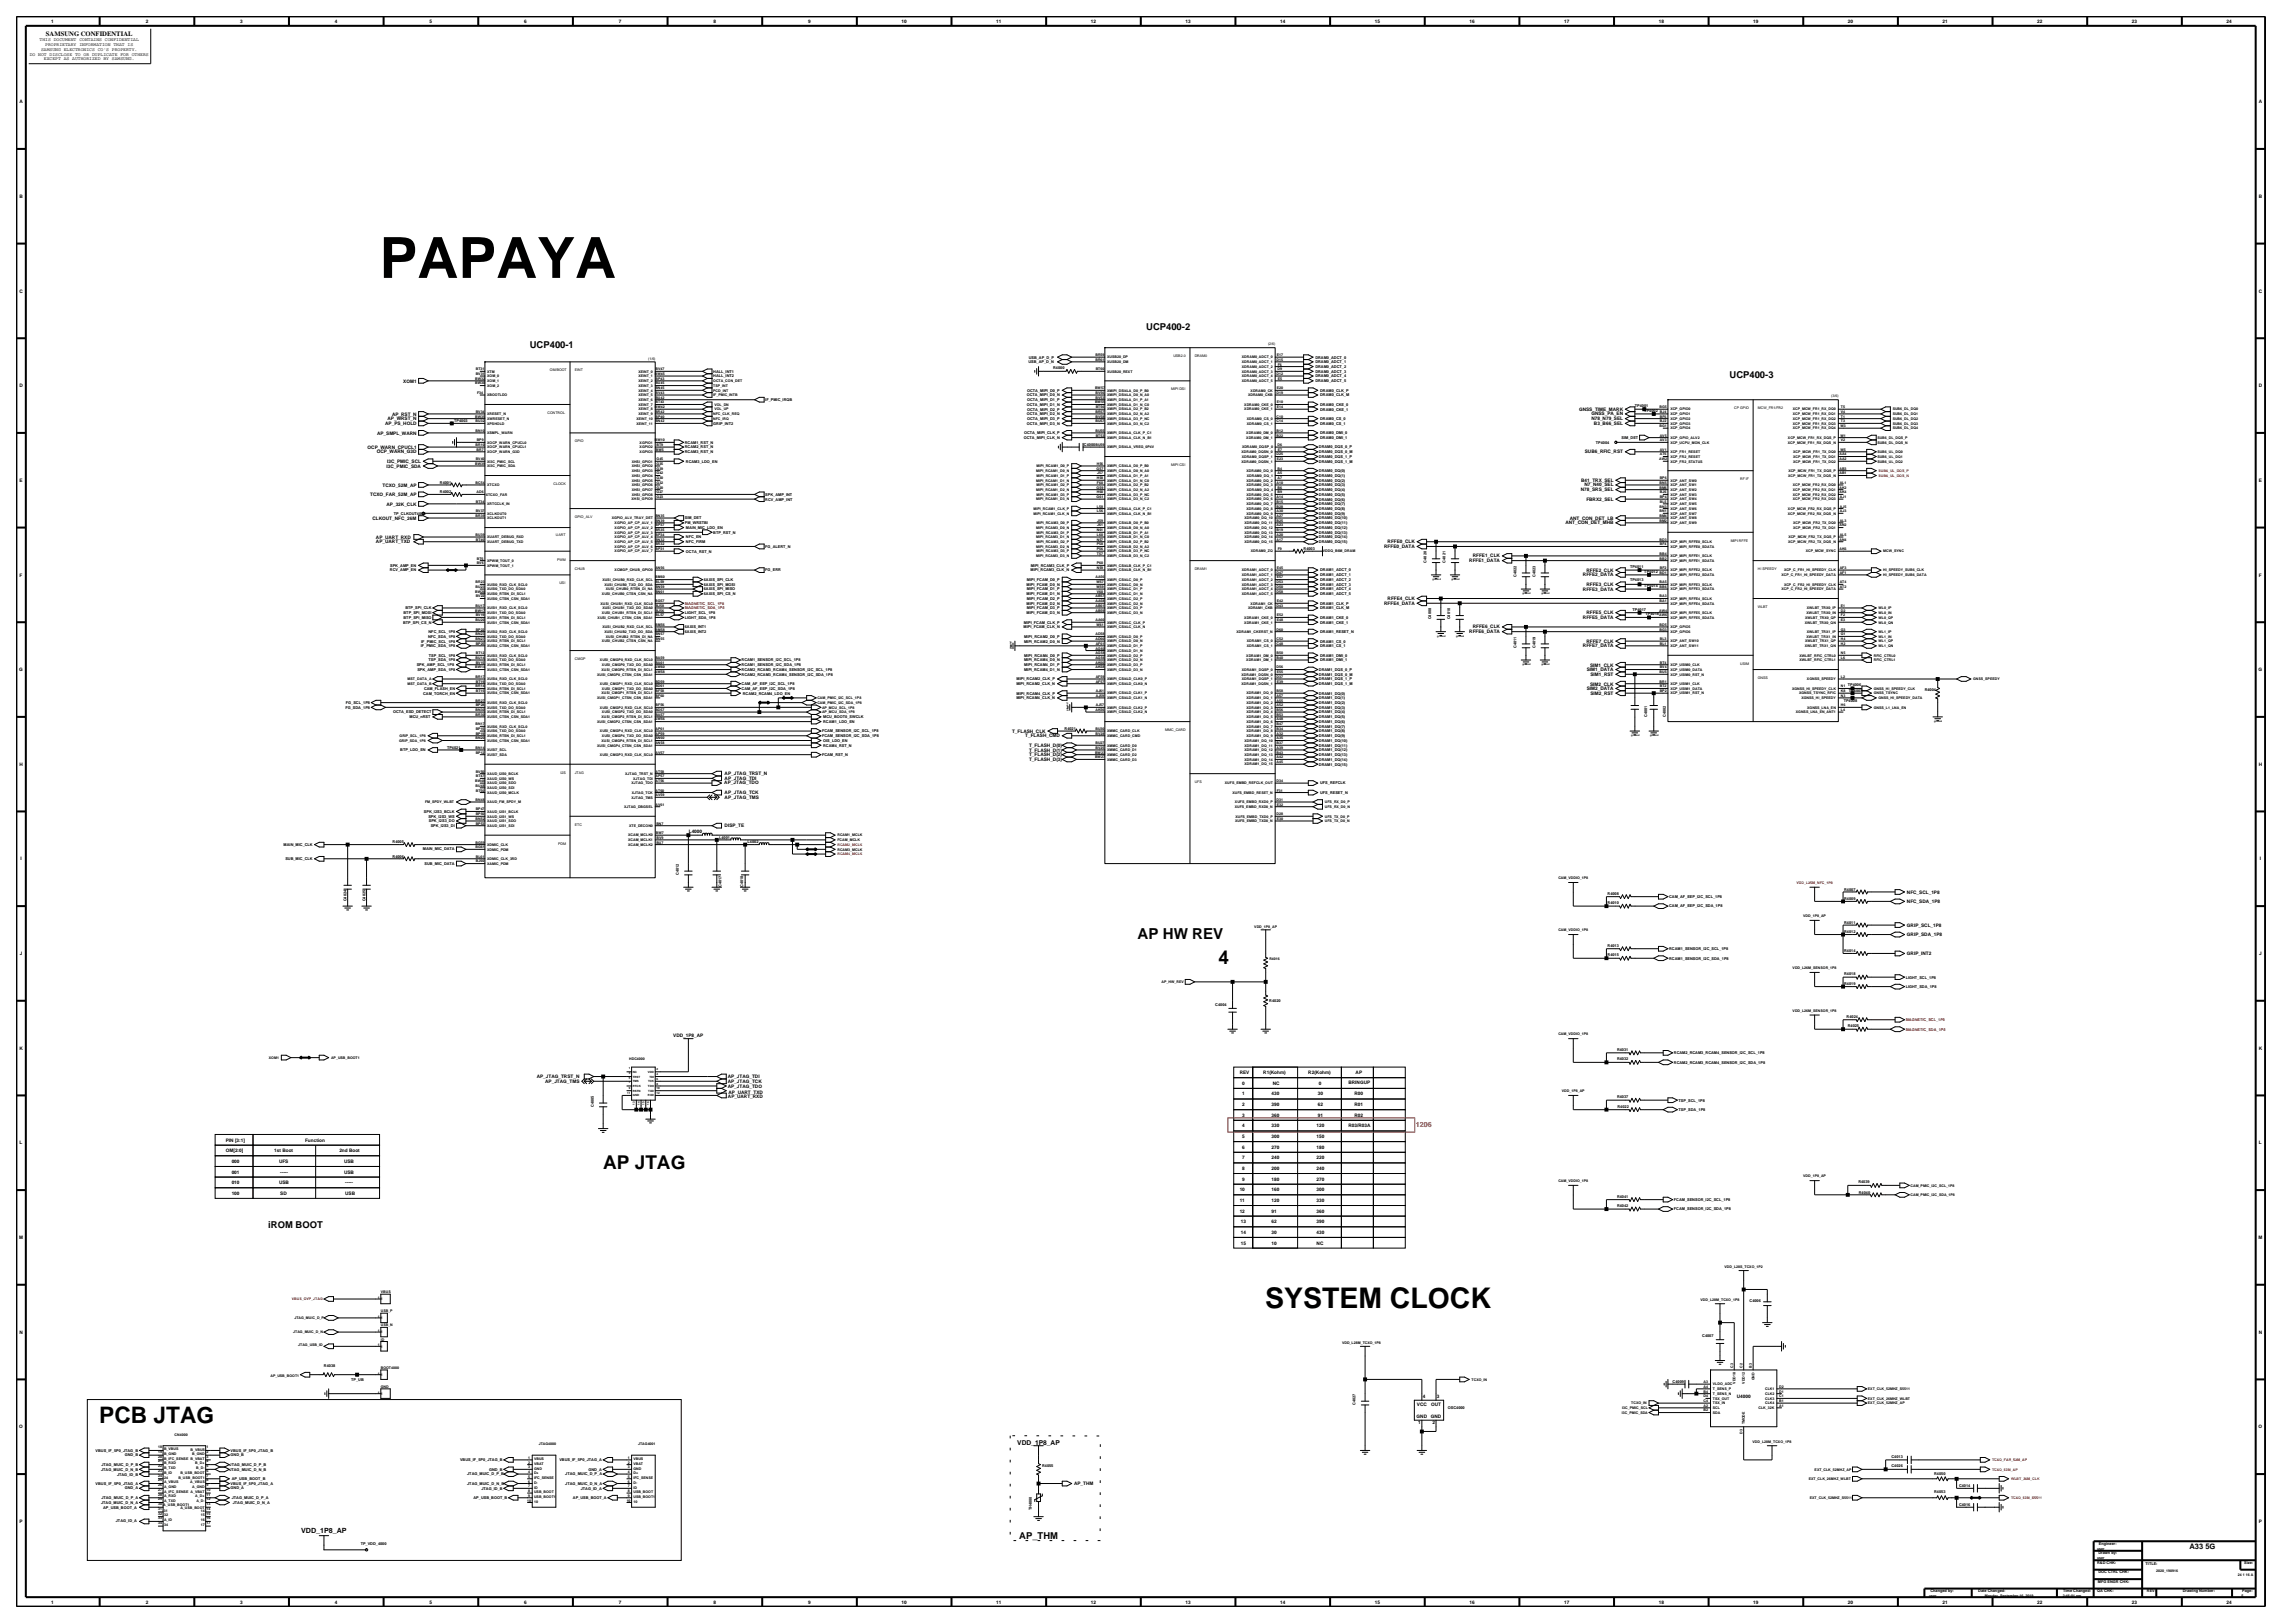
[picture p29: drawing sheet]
<svg xmlns="http://www.w3.org/2000/svg" width="420mm" height="297mm" viewBox="0 0 420 297" stroke-linecap="round" stroke-linejoin="round" font-family="sans-serif">
<defs><g id="words">
<text font-size="10.4" x="69.5" y="50.9">PAPAYA</text>
<text font-size="5.2" x="231.5" y="239.3">SYSTEM CLOCK</text>
<text font-size="4.2" x="18.2" y="260.4">PCB JTAG</text>
<g font-size="3.5">
<text x="223" y="176.4">4</text>
<text x="110.4" y="213.9">AP JTAG</text>
</g>
<text font-size="2.8" x="208.2" y="171.8">AP HW REV</text>
<g font-size="1.7">
<text x="97" y="63.6">UCP400-1</text>
<text x="209.8" y="60.4">UCP400-2</text>
<text x="316.5" y="69.3">UCP400-3</text>
<text x="49.1" y="224.7">iROM BOOT</text>
<text x="186.5" y="281.6">AP_THM</text>
</g>
<text font-size="1.4" x="400.7" y="283.4">A33 5G</text>
<text font-size="1.3" fill="#f00" x="259.1" y="206.3">1206</text>
<text font-size="1.3" x="55.1" y="280.6">VDD_1P8_AP</text>
<g font-size="1.2">
<text x="8.4" y="6.5">SAMSUNG CONFIDENTIAL</text>
<text x="186.2" y="264.3">VDD_1P8_AP</text>
</g>
<g font-size=".9">
<text x="9.3" y="4.2">1</text>
<text x="26.7" y="4.2">2</text>
<text x="44" y="4.2">3</text>
<text x="61.3" y="4.2">4</text>
<text x="78.6" y="4.2">5</text>
<text x="95.9" y="4.2">6</text>
<text x="113.3" y="4.2">7</text>
<text x="130.6" y="4.2">8</text>
<text x="147.9" y="4.2">9</text>
<text x="165" y="4.2">10</text>
<text x="182.3" y="4.2">11</text>
<text x="199.6" y="4.2">12</text>
<text x="217" y="4.2">13</text>
<text x="234.3" y="4.2">14</text>
<text x="251.6" y="4.2">15</text>
<text x="268.9" y="4.2">16</text>
<text x="286.2" y="4.2">17</text>
<text x="303.6" y="4.2">18</text>
<text x="320.9" y="4.2">19</text>
<text x="338.2" y="4.2">20</text>
<text x="355.5" y="4.2">21</text>
<text x="372.8" y="4.2">22</text>
<text x="390.2" y="4.2">23</text>
<text x="407.5" y="4.2">24</text>
<text x="5.4" y="10.2">DO NOT DISCLOSE TO OR DUPLICATE FOR OTHERS</text>
<text x="7.3" y="7.6">THIS DOCUMENT CONTAINS CONFIDENTIAL</text>
<text x="7.5" y="9.3">SAMSUNG ELECTRONICS CO'S PROPERTY.</text>
<text x="8" y="11">EXCEPT AS AUTHORIZED BY SAMSUNG.</text>
<text x="8.3" y="8.4">PROPRIETARY INFORMATION THAT IS</text>
<text x="3.6" y="18.9">A</text>
<text x="413.4" y="18.9">A</text>
<text x="3.6" y="36.2">B</text>
<text x="413.4" y="36.2">B</text>
<text x="3.6" y="53.5">C</text>
<text x="413.4" y="53.5">C</text>
<text x="3.6" y="70.9">D</text>
<text x="73.8" y="70">XOM1</text>
<text x="413.4" y="70.9">D</text>
<text x="70.5" y="77.8">AP_PS_HOLD</text>
<text x="70.9" y="76.9">AP_WRST_N</text>
<text x="71.7" y="76.1">AP_RST_N</text>
<text x="289" y="75.2">GNSS_TIME_MARK</text>
<text x="291.2" y="76.9">N78_N79_SEL</text>
<text x="291.2" y="76">GNSS_PA_EN</text>
<text x="291.7" y="77.7">B3_B66_SEL</text>
<text x="67.3" y="82.1">OCP_WARN_CPUCL1</text>
<text x="69" y="83">OCP_WARN_G3D</text>
<text x="69" y="79.5">AP_SMPL_WARN</text>
<text x="290" y="82.9">SUB6_RFIC_RST</text>
<text x="3.6" y="88.2">E</text>
<text x="70" y="89.1">TCXO_52M_AP</text>
<text x="70.8" y="85.6">I3C_PMIC_SDA</text>
<text x="70.9" y="84.7">I3C_PMIC_SCL</text>
<text x="289.3" y="89.9">N78_SRS_SEL</text>
<text x="289.4" y="88.2">B41_TRX_SEL</text>
<text x="290" y="89">N7_N40_SEL</text>
<text x="413.4" y="88.2">E</text>
<text x="67.8" y="90.8">TCXO_FAR_52M_AP</text>
<text x="68.2" y="95.1">CLKOUT_NFC_26M</text>
<text x="70.7" y="92.5">AP_32K_CLK</text>
<text x="286.5" y="95.9">ANT_CON_DET_MHB</text>
<text x="287.3" y="95.1">ANT_CON_DET_LB</text>
<text x="290.3" y="91.6">FBRX2_SEL</text>
<text x="68.8" y="99.4">AP_UART_TXD</text>
<text x="68.8" y="98.6">AP_UART_RXD</text>
<text x="253.3" y="100.3">RFFE0_DATA</text>
<text x="253.9" y="99.4">RFFE0_CLK</text>
<text x="269.5" y="102">RFFE1_CLK</text>
<text x="3.6" y="105.5">F</text>
<text x="268.9" y="102.9">RFFE1_DATA</text>
<text x="289.7" y="105.5">RFFE2_DATA</text>
<text x="290.3" y="107.2">RFFE3_CLK</text>
<text x="290.3" y="104.6">RFFE2_CLK</text>
<text x="413.4" y="105.5">F</text>
<text x="253.3" y="110.7">RFFE4_DATA</text>
<text x="253.9" y="109.8">RFFE4_CLK</text>
<text x="289.7" y="108.1">RFFE3_DATA</text>
<text x="289.7" y="113.3">RFFE5_DATA</text>
<text x="290.3" y="112.4">RFFE5_CLK</text>
<text x="268.9" y="115.9">RFFE6_DATA</text>
<text x="269.5" y="115">RFFE6_CLK</text>
<text x="289.7" y="118.5">RFFE7_DATA</text>
<text x="290.3" y="117.6">RFFE7_CLK</text>
<text x="3.5" y="122.8">G</text>
<text x="290.4" y="122.9">SIM1_DATA</text>
<text x="291" y="122">SIM1_CLK</text>
<text x="291" y="125.5">SIM2_CLK</text>
<text x="291" y="123.7">SIM1_RST</text>
<text x="413.3" y="122.8">G</text>
<text x="290.4" y="126.3">SIM2_DATA</text>
<text x="291" y="127.2">SIM2_RST</text>
<text x="185.2" y="134.1">T_FLASH_CLK</text>
<text x="187.6" y="134.9">T_FLASH_CMD</text>
<text x="188.3" y="136.7">T_FLASH_D(0)</text>
<text x="188.3" y="137.5">T_FLASH_D(1)</text>
<text x="3.6" y="140.2">H</text>
<text x="132.6" y="143.5">AP_JTAG_TDO</text>
<text x="132.6" y="142.7">AP_JTAG_TDI</text>
<text x="132.6" y="141.9">AP_JTAG_TRST_N</text>
<text x="188.3" y="138.4">T_FLASH_D(2)</text>
<text x="188.3" y="139.3">T_FLASH_D(3)</text>
<text x="413.4" y="140.2">H</text>
<text x="132.6" y="145.3">AP_JTAG_TCK</text>
<text x="132.6" y="146.2">AP_JTAG_TMS</text>
<text x="126.1" y="152.5">L4000</text>
<text x="132.6" y="151.4">DISP_TE</text>
<text x="3.7" y="157.5">I</text>
<text x="413.5" y="157.5">I</text>
<text x="349" y="163.5">NFC_SCL_1P8</text>
<text x="349" y="165.3">NFC_SDA_1P8</text>
<text x="349" y="169.6">GRIP_SCL_1P8</text>
<text x="349" y="171.3">GRIP_SDA_1P8</text>
<text x="3.6" y="174.8">J</text>
<text x="349" y="174.8">GRIP_INT2</text>
<text x="413.4" y="174.8">J</text>
<text x="123.2" y="189.7">VDD_1P8_AP</text>
<text x="3.6" y="192.1">K</text>
<text x="98.2" y="197.3">AP_JTAG_TRST_N</text>
<text x="133.2" y="197.3">AP_JTAG_TDI</text>
<text x="226.9" y="196.6">REV</text>
<text x="231.2" y="196.6">R1(Kohm)</text>
<text x="239.4" y="196.6">R2(Kohm)</text>
<text x="248.1" y="196.6">AP</text>
<text x="413.4" y="192.1">K</text>
<text x="99.8" y="198.2">AP_JTAG_TMS</text>
<text x="133.2" y="198.2">AP_JTAG_TCK</text>
<text x="133.2" y="199">AP_JTAG_TDO</text>
<text x="133.2" y="201">AP_UART_RXD</text>
<text x="133.3" y="200.1">AP_UART_TXD</text>
<text x="227.3" y="200.4">1</text>
<text x="227.3" y="198.5">0</text>
<text x="227.3" y="202.4">2</text>
<text x="232.7" y="200.4">430</text>
<text x="232.7" y="202.4">390</text>
<text x="232.9" y="198.5">NC</text>
<text x="241.2" y="202.4">62</text>
<text x="241.2" y="200.4">30</text>
<text x="241.4" y="198.5">0</text>
<text x="246.8" y="198.3">BRINGUP</text>
<text x="247.9" y="200.4">R00</text>
<text x="247.9" y="202.4">R01</text>
<text x="3.6" y="209.4">L</text>
<text x="41.3" y="208.9">PIN [3:1]</text>
<text x="55.8" y="208.9">Function</text>
<text x="227.3" y="204.3">3</text>
<text x="227.3" y="206.3">4</text>
<text x="227.3" y="208.2">5</text>
<text x="232.7" y="204.3">360</text>
<text x="232.7" y="206.3">330</text>
<text x="232.7" y="208.2">300</text>
<text x="240.9" y="208.2">150</text>
<text x="240.9" y="206.3">120</text>
<text x="241.2" y="204.3">91</text>
<text x="246.8" y="206.3">R03/R03A</text>
<text x="247.9" y="204.3">R02</text>
<text x="413.4" y="209.4">L</text>
<text x="41.3" y="210.9">OM[2:0]</text>
<text x="42.4" y="212.8">000</text>
<text x="42.4" y="214.7">001</text>
<text x="50.2" y="210.9">1st Boot</text>
<text x="51.1" y="212.8">UFS</text>
<text x="51.3" y="214.7">-----</text>
<text x="62.1" y="210.9">2nd Boot</text>
<text x="63" y="212.8">USB</text>
<text x="63" y="214.7">USB</text>
<text x="227.3" y="212.1">7</text>
<text x="227.3" y="214.1">8</text>
<text x="227.3" y="210.2">6</text>
<text x="232.7" y="210.2">270</text>
<text x="232.7" y="212.1">240</text>
<text x="232.7" y="214.1">200</text>
<text x="240.9" y="214.1">240</text>
<text x="240.9" y="212.1">220</text>
<text x="240.9" y="210.2">180</text>
<text x="42.4" y="218.6">100</text>
<text x="42.4" y="216.7">010</text>
<text x="51.1" y="216.7">USB</text>
<text x="51.3" y="218.6">SD</text>
<text x="63.2" y="218.6">USB</text>
<text x="63.2" y="216.7">-----</text>
<text x="226.9" y="218">10</text>
<text x="226.9" y="221.9">12</text>
<text x="226.9" y="219.9">11</text>
<text x="227.3" y="216">9</text>
<text x="232.7" y="219.9">120</text>
<text x="232.7" y="218">160</text>
<text x="232.7" y="216">180</text>
<text x="232.7" y="221.9">91</text>
<text x="240.9" y="221.9">360</text>
<text x="240.9" y="216">270</text>
<text x="240.9" y="218">300</text>
<text x="240.9" y="219.9">330</text>
<text x="3.5" y="226.7">M</text>
<text x="227.1" y="225.8">14</text>
<text x="227.1" y="227.7">15</text>
<text x="227.1" y="223.8">13</text>
<text x="232.7" y="225.8">30</text>
<text x="232.7" y="223.8">62</text>
<text x="232.7" y="227.7">10</text>
<text x="240.9" y="223.8">390</text>
<text x="240.9" y="227.7">NC</text>
<text x="240.9" y="225.8">430</text>
<text x="413.3" y="226.7">M</text>
<text x="3.6" y="244.1">N</text>
<text x="413.4" y="244.1">N</text>
<text x="259.3" y="257.2">VCC</text>
<text x="260.4" y="255.8">4</text>
<text x="261.9" y="257.2">OUT</text>
<text x="263" y="255.8">3</text>
<text x="317.8" y="255.8">U4000</text>
<text x="3.5" y="261.4">O</text>
<text x="259.2" y="259.5">GND</text>
<text x="259.6" y="260.7">1</text>
<text x="261.8" y="259.5">GND</text>
<text x="262.2" y="260.7">2</text>
<text x="413.3" y="261.4">O</text>
<text x="196.6" y="271.8">AP_THM</text>
<text x="3.6" y="278.7">P</text>
<text x="413.4" y="278.7">P</text>
<text x="9.3" y="293.4">1</text>
<text x="26.7" y="293.4">2</text>
<text x="44" y="293.4">3</text>
<text x="61.3" y="293.4">4</text>
<text x="78.6" y="293.4">5</text>
<text x="95.9" y="293.4">6</text>
<text x="113.3" y="293.4">7</text>
<text x="130.6" y="293.4">8</text>
<text x="147.9" y="293.4">9</text>
<text x="165" y="293.4">10</text>
<text x="182.3" y="293.4">11</text>
<text x="199.6" y="293.4">12</text>
<text x="217" y="293.4">13</text>
<text x="234.3" y="293.4">14</text>
<text x="251.6" y="293.4">15</text>
<text x="268.9" y="293.4">16</text>
<text x="286.2" y="293.4">17</text>
<text x="303.6" y="293.4">18</text>
<text x="320.9" y="293.4">19</text>
<text x="338.2" y="293.4">20</text>
<text x="355.5" y="293.4">21</text>
<text x="372.8" y="293.4">22</text>
<text x="390.2" y="293.4">23</text>
<text x="407.5" y="293.4">24</text>
</g>
<g font-size=".7">
<text x="118.6" y="65.8">(1/6)</text>
<text x="188.3" y="65.6">USB_AP_D_P</text>
<text x="200.5" y="65.2">BR59</text>
<text x="202.6" y="65.6">XUSB20_DP</text>
<text x="214.7" y="65.4">USB2.0</text>
<text x="218.6" y="65.4">DRAM0</text>
<text x="227.3" y="65.6">XDRAM0_ADCT_0</text>
<text x="232.1" y="63.2">(2/6)</text>
<text x="233.6" y="65.2">E17</text>
<text x="240.7" y="65.6">DRAM0_ADCT_0</text>
<text x="87" y="70.3">BW30</text>
<text x="87" y="69.5">BW32</text>
<text x="87.1" y="68.6">BV31</text>
<text x="87.1" y="67.8">BT31</text>
<text x="89.2" y="69.9">XOM_1</text>
<text x="89.2" y="70.8">XOM_2</text>
<text x="89.2" y="69">XOM_0</text>
<text x="89.2" y="68.2">XTM</text>
<text x="100.6" y="67.9">OM/BOOT</text>
<text x="105.2" y="67.9">EINT</text>
<text x="116.8" y="69">XEINT_1</text>
<text x="116.8" y="68.2">XEINT_0</text>
<text x="116.8" y="70.8">XEINT_3</text>
<text x="116.8" y="69.9">XEINT_2</text>
<text x="116.8" y="71.7">XEINT_4</text>
<text x="119.9" y="68.6">BW45</text>
<text x="119.9" y="70.3">BU45</text>
<text x="119.9" y="71.2">BN45</text>
<text x="120" y="67.8">BV47</text>
<text x="120" y="69.5">BP43</text>
<text x="130.5" y="71.7">PCD_INT</text>
<text x="130.5" y="69.1">HALL_INT2</text>
<text x="130.5" y="68.2">HALL_INT1</text>
<text x="130.5" y="69.9">OCTA_CON_DET</text>
<text x="130.5" y="70.8">TSP_INT</text>
<text x="188" y="71.7">OCTA_MIPI_D0_P</text>
<text x="188.2" y="66.5">USB_AP_D_N</text>
<text x="192.7" y="67.6">R4000</text>
<text x="200.4" y="71.2">BW57</text>
<text x="200.5" y="66">BR61</text>
<text x="200.5" y="67.8">BT60</text>
<text x="202.6" y="71.7">XMIPI_DSI4LA_D0_P_B0</text>
<text x="202.6" y="68.2">XUSB20_REXT</text>
<text x="202.6" y="66.5">XUSB20_DM</text>
<text x="214.3" y="71.4">MIPI DSI</text>
<text x="227.3" y="67.3">XDRAM0_ADCT_2</text>
<text x="227.3" y="69.9">XDRAM0_ADCT_5</text>
<text x="227.3" y="68.2">XDRAM0_ADCT_3</text>
<text x="227.3" y="69">XDRAM0_ADCT_4</text>
<text x="227.3" y="66.5">XDRAM0_ADCT_1</text>
<text x="228.9" y="71.7">XDRAM0_CK</text>
<text x="233.6" y="68.6">D12</text>
<text x="233.6" y="66">D15</text>
<text x="233.6" y="71.2">E20</text>
<text x="233.8" y="67.8">D9</text>
<text x="233.8" y="69.5">E5</text>
<text x="233.8" y="66.9">F6</text>
<text x="240.7" y="69.9">DRAM0_ADCT_5</text>
<text x="240.7" y="68.2">DRAM0_ADCT_3</text>
<text x="240.7" y="66.5">DRAM0_ADCT_1</text>
<text x="240.7" y="67.3">DRAM0_ADCT_2</text>
<text x="240.7" y="69.1">DRAM0_ADCT_4</text>
<text x="241.6" y="71.7">DRAM0_CLK_P</text>
<text x="83.1" y="77.3">TP4003</text>
<text x="87" y="76.4">BW35</text>
<text x="87" y="77.3">BU32</text>
<text x="87.1" y="75.6">BV34</text>
<text x="87.3" y="72.1">F34</text>
<text x="89.2" y="72.5">XBOOTLDO</text>
<text x="89.2" y="76.8">XWRESET_N</text>
<text x="89.2" y="76">XRESET_N</text>
<text x="89.2" y="77.7">XPSHOLD</text>
<text x="100.2" y="75.7">CONTROL</text>
<text x="116.5" y="76.8">XEINT_10</text>
<text x="116.5" y="77.7">XEINT_11</text>
<text x="116.8" y="75.1">XEINT_8</text>
<text x="116.8" y="72.5">XEINT_5</text>
<text x="116.8" y="73.4">XEINT_6</text>
<text x="116.8" y="74.2">XEINT_7</text>
<text x="116.8" y="76">XEINT_9</text>
<text x="119.9" y="74.7">BW42</text>
<text x="119.9" y="72.9">BU42</text>
<text x="119.9" y="75.6">BR42</text>
<text x="119.9" y="77.3">BN42</text>
<text x="120" y="72.1">BV43</text>
<text x="120" y="76.4">BP40</text>
<text x="120" y="73.8">BT43</text>
<text x="130.5" y="77.7">GRIP_INT2</text>
<text x="130.5" y="76">NFC_CLK_REQ</text>
<text x="130.5" y="76.8">NFC_IRQ</text>
<text x="130.5" y="72.5">IF_PMIC_INTB</text>
<text x="130.7" y="74.2">VOL_DN</text>
<text x="130.7" y="75.1">VOL_UP</text>
<text x="140.1" y="73.4">IF_PMIC_IRQB</text>
<text x="187.9" y="77.7">OCTA_MIPI_D3_N</text>
<text x="187.9" y="72.5">OCTA_MIPI_D0_N</text>
<text x="187.9" y="74.3">OCTA_MIPI_D1_N</text>
<text x="187.9" y="76">OCTA_MIPI_D2_N</text>
<text x="188" y="75.1">OCTA_MIPI_D2_P</text>
<text x="188" y="76.9">OCTA_MIPI_D3_P</text>
<text x="188" y="73.4">OCTA_MIPI_D1_P</text>
<text x="200.4" y="73.8">BW55</text>
<text x="200.5" y="77.3">BU57</text>
<text x="200.5" y="75.6">BR57</text>
<text x="200.5" y="72.9">BV53</text>
<text x="200.5" y="72.1">BV56</text>
<text x="200.5" y="76.4">BV58</text>
<text x="200.5" y="74.7">BT56</text>
<text x="202.6" y="73.4">XMIPI_DSI4LA_D1_P_A1</text>
<text x="202.6" y="72.5">XMIPI_DSI4LA_D0_N_A0</text>
<text x="202.6" y="76.8">XMIPI_DSI4LA_D3_P_NC</text>
<text x="202.6" y="74.2">XMIPI_DSI4LA_D1_N_C0</text>
<text x="202.6" y="77.7">XMIPI_DSI4LA_D3_N_C2</text>
<text x="202.6" y="76">XMIPI_DSI4LA_D2_N_A2</text>
<text x="202.6" y="75.1">XMIPI_DSI4LA_D2_P_B2</text>
<text x="227.7" y="74.2">XDRAM0_CKE_0</text>
<text x="227.7" y="75.1">XDRAM0_CKE_1</text>
<text x="228.2" y="77.7">XDRAM0_CS_1</text>
<text x="228.2" y="76.8">XDRAM0_CS_0</text>
<text x="228.4" y="72.5">XDRAM0_CKB</text>
<text x="233.6" y="76.4">C10</text>
<text x="233.6" y="77.3">C14</text>
<text x="233.6" y="72.1">D19</text>
<text x="233.6" y="73.8">E10</text>
<text x="233.6" y="74.7">E14</text>
<text x="241.6" y="72.5">DRAM0_CLK_M</text>
<text x="241.6" y="74.3">DRAM0_CKE_0</text>
<text x="241.6" y="75.1">DRAM0_CKE_1</text>
<text x="241.6" y="77.7">DRAM0_CS_1</text>
<text x="241.6" y="76.9">DRAM0_CS_0</text>
<text x="299.2" y="74.5">TP4001</text>
<text x="300.9" y="75.3">TP4002</text>
<text x="303.7" y="74.7">BG5</text>
<text x="303.8" y="76.4">BF6</text>
<text x="303.8" y="77.3">BJ2</text>
<text x="303.8" y="75.6">BJ4</text>
<text x="305.7" y="76.8">XCP_GPIO2</text>
<text x="305.7" y="75.1">XCP_GPIO0</text>
<text x="305.7" y="77.7">XCP_GPIO3</text>
<text x="305.7" y="76">XCP_GPIO1</text>
<text x="317.4" y="74.9">CP GPIO</text>
<text x="321.7" y="74.9">MCW_FR1/FR2</text>
<text x="328.1" y="76.8">XCP_MCW_FR1_RX_DQ2</text>
<text x="328.1" y="77.7">XCP_MCW_FR1_RX_DQ3</text>
<text x="328.1" y="75.1">XCP_MCW_FR1_RX_DQ0</text>
<text x="328.1" y="76">XCP_MCW_FR1_RX_DQ1</text>
<text x="335.1" y="72.7">(3/6)</text>
<text x="336.9" y="75.6">V4</text>
<text x="336.9" y="76.4">T1</text>
<text x="336.9" y="77.3">T3</text>
<text x="336.9" y="74.7">T5</text>
<text x="346.4" y="76">SUB6_DL_DQ1</text>
<text x="346.4" y="75.1">SUB6_DL_DQ0</text>
<text x="346.4" y="77.7">SUB6_DL_DQ3</text>
<text x="346.4" y="76.8">SUB6_DL_DQ2</text>
<text x="87" y="81.6">BR10</text>
<text x="87" y="79">BN10</text>
<text x="87.2" y="82.5">BR7</text>
<text x="87.2" y="80.7">BP9</text>
<text x="89.2" y="82.9">XOCP_WARN_G3D</text>
<text x="89.2" y="81.2">XOCP_WARN_CPUCL0</text>
<text x="89.2" y="82">XOCP_WARN_CPUCL1</text>
<text x="89.2" y="79.5">XSMPL_WARN</text>
<text x="105.2" y="80.9">GPIO</text>
<text x="117.1" y="82.9">XGPIO3</text>
<text x="117.1" y="81.2">XGPIO1</text>
<text x="117.1" y="82">XGPIO2</text>
<text x="119.9" y="80.7">BW10</text>
<text x="120" y="82.5">BW5</text>
<text x="120.2" y="81.6">BT9</text>
<text x="125.3" y="82.9">RCAM3_RST_N</text>
<text x="125.3" y="81.2">RCAM1_RST_N</text>
<text x="125.3" y="82.1">RCAM2_RST_N</text>
<text x="187.4" y="80.3">OCTA_MIPI_CLK_N</text>
<text x="187.4" y="79.5">OCTA_MIPI_CLK_P</text>
<text x="198.4" y="81.6">C4000BU59</text>
<text x="200.5" y="79">BU55</text>
<text x="200.5" y="79.9">BT53</text>
<text x="202.6" y="79.5">XMIPI_DSI4LA_CLK_P_C1</text>
<text x="202.6" y="82">XMIPI_DSI4LA_VREG_0P4V</text>
<text x="202.6" y="80.3">XMIPI_DSI4LA_CLK_N_B1</text>
<text x="227.2" y="82.9">XDRAM0_DQSN_0</text>
<text x="227.2" y="83.8">XDRAM0_DQSP_1</text>
<text x="227.3" y="82">XDRAM0_DQSP_0</text>
<text x="228.1" y="79.5">XDRAM0_DM_0</text>
<text x="228.1" y="80.3">XDRAM0_DM_1</text>
<text x="233.6" y="83.3">D25</text>
<text x="233.6" y="79">B12</text>
<text x="233.6" y="79.9">B22</text>
<text x="233.8" y="81.6">D6</text>
<text x="233.8" y="82.5">E7</text>
<text x="241.4" y="82.1">DRAM0_DQS_0_P</text>
<text x="241.4" y="83.8">DRAM0_DQS_1_P</text>
<text x="241.4" y="82.9">DRAM0_DQS_0_M</text>
<text x="241.6" y="80.3">DRAM0_DMI_1</text>
<text x="241.6" y="79.5">DRAM0_DMI_0</text>
<text x="292" y="81.2">TP4004</text>
<text x="296.8" y="80.3">SIM_DET</text>
<text x="303.7" y="78.1">BG1</text>
<text x="303.7" y="82.5">AV1</text>
<text x="303.7" y="80.7">AV3</text>
<text x="303.7" y="79.9">AV5</text>
<text x="303.8" y="83.3">AT6</text>
<text x="305.7" y="78.6">XCP_GPIO4</text>
<text x="305.7" y="83.8">XCP_FR2_RESET</text>
<text x="305.7" y="82.9">XCP_FR1_RESET</text>
<text x="305.7" y="81.2">XCP_UCPU_MON_CLK</text>
<text x="305.7" y="80.3">XCP_GPIO_ALV2</text>
<text x="327.2" y="81.2">XCP_MCW_FR1_RX_DQS_N</text>
<text x="327.2" y="80.3">XCP_MCW_FR1_RX_DQS_P</text>
<text x="328.1" y="78.6">XCP_MCW_FR1_RX_DQ4</text>
<text x="328.2" y="82.9">XCP_MCW_FR1_TX_DQ0</text>
<text x="328.2" y="83.8">XCP_MCW_FR1_TX_DQ1</text>
<text x="336.6" y="83.3">AA4</text>
<text x="336.8" y="78.1">W3</text>
<text x="336.8" y="82.5">W5</text>
<text x="336.8" y="79.9">W1</text>
<text x="336.9" y="80.7">V2</text>
<text x="343.6" y="82.9">SUB6_UL_DQ0</text>
<text x="343.6" y="83.8">SUB6_UL_DQ1</text>
<text x="343.6" y="81.2">SUB6_DL_DQS_N</text>
<text x="343.6" y="80.3">SUB6_DL_DQS_P</text>
<text x="346.4" y="78.6">SUB6_DL_DQ4</text>
<text x="80.5" y="88.5">R4001</text>
<text x="87" y="85.1">BW39</text>
<text x="87" y="88.5">BC54</text>
<text x="87.1" y="84.2">BV40</text>
<text x="89.2" y="85.5">XI3C_PMIC_SDA</text>
<text x="89.2" y="84.6">XI3C_PMIC_SCL</text>
<text x="89.2" y="89">XTCXO</text>
<text x="101.3" y="88.7">CLOCK</text>
<text x="115.6" y="87.2">XHSI_GPIO4</text>
<text x="115.6" y="84.6">XHSI_GPIO1</text>
<text x="115.6" y="89.8">XHSI_GPIO7</text>
<text x="115.6" y="88.1">XHSI_GPIO5</text>
<text x="115.6" y="89">XHSI_GPIO6</text>
<text x="115.6" y="85.5">XHSI_GPIO2</text>
<text x="115.6" y="86.4">XHSI_GPIO3</text>
<text x="120.2" y="85.9">G39</text>
<text x="120.2" y="86.8">G42</text>
<text x="120.2" y="84.2">G45</text>
<text x="120.2" y="89.4">G20</text>
<text x="120.2" y="87.7">G30</text>
<text x="120.2" y="88.5">G32</text>
<text x="120.2" y="85.1">G35</text>
<text x="125.5" y="84.7">RCAM3_LDO_EN</text>
<text x="189.6" y="88.1">MIPI_RCAM1_D1_N</text>
<text x="189.6" y="89.8">MIPI_RCAM1_D2_N</text>
<text x="189.6" y="86.4">MIPI_RCAM1_D0_N</text>
<text x="189.7" y="87.2">MIPI_RCAM1_D1_P</text>
<text x="189.7" y="89">MIPI_RCAM1_D2_P</text>
<text x="189.7" y="85.5">MIPI_RCAM1_D0_P</text>
<text x="200.7" y="85.9">G57</text>
<text x="200.7" y="89.4">G59</text>
<text x="200.7" y="85.1">H56</text>
<text x="200.7" y="87.7">H58</text>
<text x="200.8" y="88.5">F60</text>
<text x="200.8" y="86.8">J57</text>
<text x="202.6" y="86.4">XMIPI_CSI4LA_D0_N_A0</text>
<text x="202.6" y="89.8">XMIPI_CSI4LA_D2_N_A2</text>
<text x="202.6" y="85.5">XMIPI_CSI4LA_D0_P_B0</text>
<text x="202.6" y="88.1">XMIPI_CSI4LA_D1_N_C0</text>
<text x="202.6" y="87.2">XMIPI_CSI4LA_D1_P_A1</text>
<text x="202.6" y="89">XMIPI_CSI4LA_D2_P_B2</text>
<text x="214.3" y="85.3">MIPI CSI</text>
<text x="227.2" y="84.6">XDRAM0_DQSN_1</text>
<text x="228.1" y="86.4">XDRAM0_DQ_0</text>
<text x="228.1" y="88.1">XDRAM0_DQ_2</text>
<text x="228.1" y="89">XDRAM0_DQ_3</text>
<text x="228.2" y="89.8">XDRAM0_DQ_4</text>
<text x="228.2" y="87.2">XDRAM0_DQ_1</text>
<text x="233.6" y="88.5">A10</text>
<text x="233.6" y="84.2">E23</text>
<text x="233.8" y="89.4">B6</text>
<text x="233.8" y="85.9">B4</text>
<text x="233.8" y="86.8">A5</text>
<text x="233.8" y="87.7">A7</text>
<text x="241.4" y="89.9">DRAM0_DQ(4)</text>
<text x="241.4" y="87.3">DRAM0_DQ(1)</text>
<text x="241.4" y="88.1">DRAM0_DQ(2)</text>
<text x="241.4" y="89">DRAM0_DQ(3)</text>
<text x="241.4" y="84.7">DRAM0_DQS_1_M</text>
<text x="241.4" y="86.4">DRAM0_DQ(0)</text>
<text x="303.7" y="84.2">AW2</text>
<text x="303.7" y="89.4">BM6</text>
<text x="303.7" y="88.5">BN5</text>
<text x="303.7" y="87.7">BP6</text>
<text x="305.7" y="89">XCP_ANT_SW1</text>
<text x="305.7" y="88.1">XCP_ANT_SW0</text>
<text x="305.7" y="89.8">XCP_ANT_SW2</text>
<text x="305.7" y="84.6">XCP_FR2_STATUS</text>
<text x="318.5" y="87.9">RF IF</text>
<text x="327.2" y="87.2">XCP_MCW_FR1_TX_DQS_N</text>
<text x="327.3" y="86.4">XCP_MCW_FR1_TX_DQS_P</text>
<text x="328.1" y="89">XCP_MCW_FR2_RX_DQ0</text>
<text x="328.1" y="89.8">XCP_MCW_FR2_RX_DQ1</text>
<text x="328.2" y="84.6">XCP_MCW_FR1_TX_DQ2</text>
<text x="336.6" y="85.9">AB3</text>
<text x="336.6" y="89.4">AK2</text>
<text x="336.6" y="84.2">AA2</text>
<text x="336.6" y="86.8">AB1</text>
<text x="336.7" y="88.5">AL1</text>
<text x="343.6" y="84.6">SUB6_UL_DQ2</text>
<text x="72.1" y="94.2">TP_CLKOUT4000</text>
<text x="80.5" y="90.3">R4002</text>
<text x="87" y="94.6">BR39</text>
<text x="87.1" y="93.7">BV37</text>
<text x="87.1" y="92">BT34</text>
<text x="87.2" y="90.3">AD6</text>
<text x="88.9" y="90.7">XTCXO_FAR</text>
<text x="89.2" y="94.2">XCLKOUT0</text>
<text x="89.2" y="92.4">XRTCCLK_IN</text>
<text x="89.2" y="95">XCLKOUT1</text>
<text x="105.2" y="94.8">GPIO_ALV</text>
<text x="111.9" y="95">XGPIO_ALV_TRAY_DET</text>
<text x="112.5" y="95.9">XGPIO_AP_CP_ALV_1</text>
<text x="115.6" y="91.6">XHSI_GPIO9</text>
<text x="115.6" y="90.7">XHSI_GPIO8</text>
<text x="119.9" y="94.6">BN35</text>
<text x="119.9" y="95.5">BN39</text>
<text x="120.2" y="91.1">G23</text>
<text x="120.2" y="90.3">G27</text>
<text x="125.3" y="95">SIM_DET</text>
<text x="125.3" y="95.9">PM_WRSTBI</text>
<text x="140.1" y="91.6">RCV_AMP_INT</text>
<text x="140.1" y="90.7">SPK_AMP_INT</text>
<text x="189.1" y="94.2">MIPI_RCAM1_CLK_N</text>
<text x="189.2" y="93.3">MIPI_RCAM1_CLK_P</text>
<text x="189.6" y="91.6">MIPI_RCAM1_D3_N</text>
<text x="189.7" y="90.7">MIPI_RCAM1_D3_P</text>
<text x="189.7" y="95.9">MIPI_RCAM3_D0_P</text>
<text x="200.7" y="91.1">G61</text>
<text x="200.7" y="90.3">H60</text>
<text x="200.8" y="93.7">L56</text>
<text x="200.8" y="92.9">L58</text>
<text x="200.8" y="95.5">J59</text>
<text x="202.6" y="94.2">XMIPI_CSI4LA_CLK_N_B1</text>
<text x="202.6" y="93.3">XMIPI_CSI4LA_CLK_P_C1</text>
<text x="202.6" y="91.6">XMIPI_CSI4LA_D3_N_C2</text>
<text x="202.6" y="90.7">XMIPI_CSI4LA_D3_P_NC</text>
<text x="202.6" y="95.9">XMIPI_CSI4LB_D0_P_B0</text>
<text x="227.8" y="95.9">XDRAM0_DQ_11</text>
<text x="227.8" y="95">XDRAM0_DQ_10</text>
<text x="228.1" y="90.7">XDRAM0_DQ_5</text>
<text x="228.1" y="92.4">XDRAM0_DQ_7</text>
<text x="228.1" y="93.3">XDRAM0_DQ_8</text>
<text x="228.1" y="94.2">XDRAM0_DQ_9</text>
<text x="228.1" y="91.6">XDRAM0_DQ_6</text>
<text x="233.6" y="92">B15</text>
<text x="233.6" y="95.5">B25</text>
<text x="233.6" y="92.9">B28</text>
<text x="233.6" y="94.6">A27</text>
<text x="233.6" y="93.7">A30</text>
<text x="233.6" y="91.1">A14</text>
<text x="233.8" y="90.3">B9</text>
<text x="241.4" y="95.9">DRAM0_DQ(11)</text>
<text x="241.4" y="90.7">DRAM0_DQ(5)</text>
<text x="241.4" y="95">DRAM0_DQ(10)</text>
<text x="241.4" y="92.5">DRAM0_DQ(7)</text>
<text x="241.4" y="91.6">DRAM0_DQ(6)</text>
<text x="241.4" y="94.2">DRAM0_DQ(9)</text>
<text x="241.4" y="93.3">DRAM0_DQ(8)</text>
<text x="303.7" y="95.5">BM2</text>
<text x="303.7" y="94.6">BM4</text>
<text x="303.7" y="92.9">BN3</text>
<text x="303.7" y="93.7">BN1</text>
<text x="303.7" y="91.1">BP4</text>
<text x="303.8" y="92">BL5</text>
<text x="303.8" y="90.3">BJ6</text>
<text x="305.7" y="93.3">XCP_ANT_SW6</text>
<text x="305.7" y="91.6">XCP_ANT_SW4</text>
<text x="305.7" y="90.7">XCP_ANT_SW3</text>
<text x="305.7" y="92.4">XCP_ANT_SW5</text>
<text x="305.7" y="95.9">XCP_ANT_SW9</text>
<text x="305.7" y="95">XCP_ANT_SW8</text>
<text x="305.7" y="94.2">XCP_ANT_SW7</text>
<text x="327.2" y="94.2">XCP_MCW_FR2_RX_DQS_N</text>
<text x="327.2" y="93.3">XCP_MCW_FR2_RX_DQS_P</text>
<text x="328.1" y="91.6">XCP_MCW_FR2_RX_DQ3</text>
<text x="328.1" y="90.7">XCP_MCW_FR2_RX_DQ2</text>
<text x="328.2" y="95.9">XCP_MCW_FR2_TX_DQ0</text>
<text x="336.6" y="90.3">AK4</text>
<text x="336.7" y="95.5">AL3</text>
<text x="336.7" y="91.1">AJ1</text>
<text x="336.7" y="93.7">AJ3</text>
<text x="336.7" y="92.9">AJ5</text>
<text x="87" y="98.1">BU39</text>
<text x="87.1" y="98.9">BT40</text>
<text x="89.2" y="98.5">XUART_DEBUG_RXD</text>
<text x="89.2" y="99.4">XUART_DEBUG_TXD</text>
<text x="101.7" y="98.1">UART</text>
<text x="112.5" y="100.2">XGPIO_AP_CP_ALV_6</text>
<text x="112.5" y="97.6">XGPIO_AP_CP_ALV_3</text>
<text x="112.5" y="96.8">XGPIO_AP_CP_ALV_2</text>
<text x="112.5" y="101.1">XGPIO_AP_CP_ALV_7</text>
<text x="112.5" y="98.5">XGPIO_AP_CP_ALV_4</text>
<text x="112.5" y="99.4">XGPIO_AP_CP_ALV_5</text>
<text x="119.9" y="99.8">BR32</text>
<text x="119.9" y="97.2">BR35</text>
<text x="119.9" y="98.9">BN32</text>
<text x="120" y="98.1">BP34</text>
<text x="120" y="96.3">BP37</text>
<text x="120" y="100.7">BP31</text>
<text x="125.5" y="96.8">MAIN_MIC_LDO_EN</text>
<text x="125.5" y="98.5">NFC_EN</text>
<text x="125.5" y="99.4">NFC_FIRM</text>
<text x="125.5" y="101.1">OCTA_RST_N</text>
<text x="130.5" y="97.7">BTP_RST_N</text>
<text x="140.1" y="100.2">FG_ALERT_N</text>
<text x="189.6" y="98.5">MIPI_RCAM3_D1_N</text>
<text x="189.6" y="96.8">MIPI_RCAM3_D0_N</text>
<text x="189.6" y="102">MIPI_RCAM3_D3_N</text>
<text x="189.6" y="100.2">MIPI_RCAM3_D2_N</text>
<text x="189.7" y="101.1">MIPI_RCAM3_D3_P</text>
<text x="189.7" y="99.4">MIPI_RCAM3_D2_P</text>
<text x="189.7" y="97.6">MIPI_RCAM3_D1_P</text>
<text x="200.7" y="98.9">N57</text>
<text x="200.7" y="97.2">N61</text>
<text x="200.7" y="100.7">P56</text>
<text x="200.7" y="99.8">P58</text>
<text x="200.8" y="101.5">T57</text>
<text x="200.8" y="98.1">L60</text>
<text x="200.8" y="96.3">J61</text>
<text x="202.6" y="100.2">XMIPI_CSI4LB_D2_N_A2</text>
<text x="202.6" y="102">XMIPI_CSI4LB_D3_N_C2</text>
<text x="202.6" y="96.8">XMIPI_CSI4LB_D0_N_A0</text>
<text x="202.6" y="98.5">XMIPI_CSI4LB_D1_N_C0</text>
<text x="202.6" y="99.4">XMIPI_CSI4LB_D2_P_B2</text>
<text x="202.6" y="97.6">XMIPI_CSI4LB_D1_P_A1</text>
<text x="202.6" y="101.1">XMIPI_CSI4LB_D3_P_NC</text>
<text x="227.8" y="97.6">XDRAM0_DQ_13</text>
<text x="227.8" y="99.4">XDRAM0_DQ_15</text>
<text x="227.8" y="98.5">XDRAM0_DQ_14</text>
<text x="227.8" y="96.8">XDRAM0_DQ_12</text>
<text x="228.9" y="101.1">XDRAM0_ZQ</text>
<text x="233.6" y="97.2">B19</text>
<text x="233.6" y="96.3">A23</text>
<text x="233.6" y="98.9">A17</text>
<text x="233.6" y="98.1">A20</text>
<text x="233.8" y="100.7">F9</text>
<text x="238.6" y="100.6">R4003</text>
<text x="241.4" y="99.4">DRAM0_DQ(15)</text>
<text x="241.4" y="98.5">DRAM0_DQ(14)</text>
<text x="241.4" y="96.8">DRAM0_DQ(12)</text>
<text x="241.4" y="97.7">DRAM0_DQ(13)</text>
<text x="242.1" y="101.1">VDDQ_B6M_DRAM</text>
<text x="303.7" y="101.5">BB4</text>
<text x="303.7" y="98.9">BD3</text>
<text x="303.8" y="99.8">BF4</text>
<text x="305.7" y="100.2">XCP_MIPI_RFFE0_SDATA</text>
<text x="305.7" y="102">XCP_MIPI_RFFE1_SCLK</text>
<text x="305.7" y="99.4">XCP_MIPI_RFFE0_SCLK</text>
<text x="316.7" y="99.1">MIPI RFFE</text>
<text x="327.2" y="99.4">XCP_MCW_FR2_TX_DQS_N</text>
<text x="327.3" y="98.5">XCP_MCW_FR2_TX_DQS_P</text>
<text x="328.2" y="96.8">XCP_MCW_FR2_TX_DQ1</text>
<text x="330.5" y="101.1">XCP_MCW_SYNC</text>
<text x="336.6" y="100.7">AK6</text>
<text x="336.6" y="96.3">AN2</text>
<text x="336.6" y="98.9">AN4</text>
<text x="336.7" y="98.1">AL5</text>
<text x="344.6" y="101.1">MCW_SYNC</text>
<text x="71.4" y="104.6">RCV_AMP_EN</text>
<text x="71.4" y="103.7">SPK_AMP_EN</text>
<text x="87" y="107.6">BU23</text>
<text x="87" y="106.7">BR23</text>
<text x="87.2" y="103.3">BV6</text>
<text x="87.3" y="102.4">BT6</text>
<text x="89.2" y="103.7">XPWM_TOUT_1</text>
<text x="89.2" y="102.8">XPWM_TOUT_0</text>
<text x="89.2" y="107.2">XUSI0_RXD_CLK_SCL0</text>
<text x="101.9" y="102.6">PWM</text>
<text x="102.4" y="106.9">USI</text>
<text x="105.2" y="104.3">CHUB</text>
<text x="110.2" y="106.3">XUSI_CHUB0_RXD_CLK_SCL</text>
<text x="110.6" y="107.2">XUSI_CHUB0_TXD_DO_SDA</text>
<text x="112.5" y="104.6">XCMGP_CHUB_GPIO0</text>
<text x="119.9" y="105.9">BM60</text>
<text x="119.9" y="107.6">BN59</text>
<text x="119.9" y="104.1">AN56</text>
<text x="120" y="106.7">BL59</text>
<text x="128.8" y="107.2">6AXIS_SPI_MOSI</text>
<text x="128.8" y="106.3">6AXIS_SPI_CLK</text>
<text x="140.1" y="104.6">FG_ERR</text>
<text x="187.9" y="107.2">MIPI_FCAM_D0_N</text>
<text x="187.9" y="106.3">MIPI_FCAM_D0_P</text>
<text x="188.6" y="104.6">MIPI_RCAM3_CLK_N</text>
<text x="188.6" y="103.7">MIPI_RCAM3_CLK_P</text>
<text x="200.5" y="105.9">AA56</text>
<text x="200.6" y="106.7">W57</text>
<text x="200.6" y="107.6">W59</text>
<text x="200.7" y="104.1">N59</text>
<text x="200.7" y="103.3">P60</text>
<text x="202.6" y="103.7">XMIPI_CSI4LB_CLK_P_C1</text>
<text x="202.6" y="107.2">XMIPI_CSI4LC_D0_N</text>
<text x="202.6" y="104.6">XMIPI_CSI4LB_CLK_N_B1</text>
<text x="202.6" y="106.3">XMIPI_CSI4LC_D0_P</text>
<text x="218.6" y="104.3">DRAM1</text>
<text x="227.3" y="106.3">XDRAM1_ADCT_2</text>
<text x="227.3" y="104.6">XDRAM1_ADCT_0</text>
<text x="227.3" y="105.4">XDRAM1_ADCT_1</text>
<text x="227.3" y="107.2">XDRAM1_ADCT_3</text>
<text x="233.6" y="105">D47</text>
<text x="233.6" y="107.6">D50</text>
<text x="233.6" y="106.7">D53</text>
<text x="233.6" y="105.9">E57</text>
<text x="233.6" y="104.1">E45</text>
<text x="241.6" y="104.6">DRAM1_ADCT_0</text>
<text x="241.6" y="107.2">DRAM1_ADCT_3</text>
<text x="241.6" y="106.3">DRAM1_ADCT_2</text>
<text x="241.6" y="105.5">DRAM1_ADCT_1</text>
<text x="261.1" y="102.9" transform="rotate(-90 261.1 102.9)">C4020</text>
<text x="264.5" y="102.9" transform="rotate(-90 264.5 102.9)">C4021</text>
<text x="277.5" y="105.5" transform="rotate(-90 277.5 105.5)">C4022</text>
<text x="281" y="105.5" transform="rotate(-90 281 105.5)">C4023</text>
<text x="298.3" y="103.9">TP4011</text>
<text x="298.3" y="106.3">TP4013</text>
<text x="300.9" y="104.8">TP4012</text>
<text x="300.9" y="107.4">TP4014</text>
<text x="303.7" y="106.7">BA5</text>
<text x="303.7" y="102.4">BB2</text>
<text x="303.7" y="107.6">BB6</text>
<text x="303.7" y="105">BD1</text>
<text x="303.8" y="104.1">BF2</text>
<text x="305.7" y="104.6">XCP_MIPI_RFFE2_SCLK</text>
<text x="305.7" y="107.2">XCP_MIPI_RFFE3_SCLK</text>
<text x="305.7" y="102.8">XCP_MIPI_RFFE1_SDATA</text>
<text x="305.7" y="105.4">XCP_MIPI_RFFE2_SDATA</text>
<text x="321.7" y="104.3">HI SPEEDY</text>
<text x="326" y="105.4">XCP_C_FR1_HI_SPEEDY_DATA</text>
<text x="326.5" y="107.2">XCP_C_FR2_HI_SPEEDY_CLK</text>
<text x="326.5" y="104.6">XCP_C_FR1_HI_SPEEDY_CLK</text>
<text x="336.7" y="107.6">AT2</text>
<text x="336.7" y="106.7">AT4</text>
<text x="336.7" y="105">AF1</text>
<text x="336.7" y="104.1">AF3</text>
<text x="344.6" y="104.6">HI_SPEEDY_SUB6_CLK</text>
<text x="344.6" y="105.4">HI_SPEEDY_SUB6_DATA</text>
<text x="73.9" y="113.2">BTP_SPI_MISO</text>
<text x="73.9" y="112.4">BTP_SPI_MOSI</text>
<text x="74.2" y="111.5">BTP_SPI_CLK</text>
<text x="87" y="111.9">BW17</text>
<text x="87" y="108.4">BW20</text>
<text x="87" y="113.7">BU20</text>
<text x="87" y="111.1">BU17</text>
<text x="87.1" y="112.8">BV19</text>
<text x="87.1" y="109.3">BV22</text>
<text x="89.2" y="112.3">XUSI1_TXD_DO_SDA0</text>
<text x="89.2" y="108.9">XUSI0_RTSN_DI_SCL1</text>
<text x="89.2" y="113.2">XUSI1_RTSN_DI_SCL1</text>
<text x="89.2" y="109.8">XUSI0_CTSN_CSN_SDA1</text>
<text x="89.2" y="108">XUSI0_TXD_DO_SDA0</text>
<text x="89.2" y="111.5">XUSI1_RXD_CLK_SCL0</text>
<text x="109.4" y="113.2">XUSI_CHUB1_CTSN_CSN_SDA1</text>
<text x="109.9" y="110.6">XUSI_CHUB1_RXD_CLK_SCL0</text>
<text x="110.2" y="112.3">XUSI_CHUB1_RTSN_DI_SCL1</text>
<text x="110.2" y="108.9">XUSI_CHUB0_CTSN_CSN_NA</text>
<text x="110.2" y="111.5">XUSI_CHUB1_TXD_DO_SDA0</text>
<text x="110.9" y="108">XUSI_CHUB0_RTSN_DI_NA</text>
<text x="119.9" y="110.2">BG57</text>
<text x="119.9" y="108.4">BN61</text>
<text x="120" y="112.8">BL57</text>
<text x="120" y="111.9">BJ56</text>
<text x="120" y="111.1">BJ58</text>
<text x="125.3" y="113.2">LIGHT_SDA_1P8</text>
<text x="125.3" y="112.4">LIGHT_SCL_1P8</text>
<text x="128.8" y="108">6AXIS_SPI_MISO</text>
<text x="128.8" y="108.9">6AXIS_SPI_CS_N</text>
<text x="187.9" y="110.6">MIPI_FCAM_D2_N</text>
<text x="187.9" y="108.9">MIPI_FCAM_D1_N</text>
<text x="187.9" y="112.4">MIPI_FCAM_D3_N</text>
<text x="187.9" y="109.8">MIPI_FCAM_D2_P</text>
<text x="187.9" y="108">MIPI_FCAM_D1_P</text>
<text x="187.9" y="111.5">MIPI_FCAM_D3_P</text>
<text x="200.5" y="113.7">AA60</text>
<text x="200.5" y="109.3">AB57</text>
<text x="200.5" y="111.9">AB59</text>
<text x="200.5" y="111.1">AB61</text>
<text x="200.5" y="110.2">AA58</text>
<text x="200.7" y="108.4">V60</text>
<text x="202.6" y="108.9">XMIPI_CSI4LC_D1_N</text>
<text x="202.6" y="108">XMIPI_CSI4LC_D1_P</text>
<text x="202.6" y="109.8">XMIPI_CSI4LC_D2_P</text>
<text x="202.6" y="112.3">XMIPI_CSI4LC_D3_N</text>
<text x="202.6" y="111.5">XMIPI_CSI4LC_D3_P</text>
<text x="202.6" y="110.6">XMIPI_CSI4LC_D2_N</text>
<text x="227.3" y="108.9">XDRAM1_ADCT_5</text>
<text x="227.3" y="108">XDRAM1_ADCT_4</text>
<text x="227.7" y="113.2">XDRAM1_CKE_0</text>
<text x="228.4" y="111.5">XDRAM1_CKB</text>
<text x="228.9" y="110.6">XDRAM1_CK</text>
<text x="233.6" y="108.4">D58</text>
<text x="233.6" y="111.1">D43</text>
<text x="233.6" y="112.8">E52</text>
<text x="233.6" y="110.2">E42</text>
<text x="233.6" y="113.7">E48</text>
<text x="241.6" y="108.9">DRAM1_ADCT_5</text>
<text x="241.6" y="108">DRAM1_ADCT_4</text>
<text x="241.6" y="110.6">DRAM1_CLK_P</text>
<text x="241.6" y="111.5">DRAM1_CLK_M</text>
<text x="241.6" y="113.2">DRAM1_CKE_0</text>
<text x="261.9" y="113.3" transform="rotate(-90 261.9 113.3)">C4008</text>
<text x="265.4" y="113.3" transform="rotate(-90 265.4 113.3)">C4010</text>
<text x="298.7" y="111.7">TP4017</text>
<text x="301.1" y="112.6">TP4018</text>
<text x="303.7" y="111.9">AW4</text>
<text x="303.7" y="112.8">AW6</text>
<text x="303.7" y="109.3">BA3</text>
<text x="303.7" y="110.2">BA1</text>
<text x="305.7" y="109.8">XCP_MIPI_RFFE4_SCLK</text>
<text x="305.7" y="108">XCP_MIPI_RFFE3_SDATA</text>
<text x="305.7" y="112.3">XCP_MIPI_RFFE5_SCLK</text>
<text x="305.7" y="113.2">XCP_MIPI_RFFE5_SDATA</text>
<text x="305.7" y="110.6">XCP_MIPI_RFFE4_SDATA</text>
<text x="321.7" y="111.2">WLBT</text>
<text x="326" y="108">XCP_C_FR2_HI_SPEEDY_DATA</text>
<text x="330.3" y="113.2">XWLBT_TRX0_QP</text>
<text x="330.6" y="112.3">XWLBT_TRX0_IN</text>
<text x="330.7" y="111.5">XWLBT_TRX0_IP</text>
<text x="336.9" y="111.9">D2</text>
<text x="336.9" y="111.1">E1</text>
<text x="336.9" y="113.7">E3</text>
<text x="336.9" y="112.8">F2</text>
<text x="343.8" y="111.5">WL0_IP</text>
<text x="343.8" y="112.3">WL0_IN</text>
<text x="343.8" y="113.2">WL0_QP</text>
<text x="73.8" y="114.1">BTP_SPI_CS_N</text>
<text x="77" y="118.4">IF_PMIC_SDA_1P8</text>
<text x="77.1" y="117.6">IF_PMIC_SCL_1P8</text>
<text x="78.3" y="116.7">NFC_SDA_1P8</text>
<text x="78.4" y="115.8">NFC_SCL_1P8</text>
<text x="87" y="116.2">BN23</text>
<text x="87" y="117.1">BN27</text>
<text x="87.1" y="115.4">BP22</text>
<text x="87.1" y="118">BP25</text>
<text x="87.1" y="119.7">BT12</text>
<text x="89.2" y="114.1">XUSI1_CTSN_CSN_SDA1</text>
<text x="89.2" y="115.8">XUSI2_RXD_CLK_SCL0</text>
<text x="89.2" y="118.4">XUSI2_CTSN_CSN_SDA1</text>
<text x="89.2" y="116.7">XUSI2_TXD_DO_SDA0</text>
<text x="89.2" y="117.6">XUSI2_RTSN_DI_SCL1</text>
<text x="110.2" y="117.6">XUSI_CHUB2_CTSN_CSN_NA</text>
<text x="110.2" y="115">XUSI_CHUB2_RXD_CLK_SCL</text>
<text x="110.6" y="115.8">XUSI_CHUB2_TXD_DO_SDA</text>
<text x="110.9" y="116.7">XUSI_CHUB2_RTSN_DI_NA</text>
<text x="119.9" y="114.5">BM56</text>
<text x="119.9" y="115.4">BM58</text>
<text x="119.9" y="117.1">BN55</text>
<text x="119.9" y="116.2">BN57</text>
<text x="125.3" y="115.8">6AXIS_INT2</text>
<text x="125.3" y="115">6AXIS_INT1</text>
<text x="187.3" y="115">MIPI_FCAM_CLK_N</text>
<text x="187.4" y="114.1">MIPI_FCAM_CLK_P</text>
<text x="187.4" y="117.6">MIPI_RCAM2_D0_N</text>
<text x="187.4" y="116.7">MIPI_RCAM2_D0_P</text>
<text x="200.5" y="119.7">AG58</text>
<text x="200.5" y="118.9">AG60</text>
<text x="200.5" y="116.2">AD58</text>
<text x="200.5" y="117.1">AD60</text>
<text x="200.5" y="118">AF61</text>
<text x="200.6" y="114.5">W61</text>
<text x="202.6" y="115">XMIPI_CSI4LC_CLK_N</text>
<text x="202.6" y="119.3">XMIPI_CSI4LD_D1_N</text>
<text x="202.6" y="116.7">XMIPI_CSI4LD_D0_P</text>
<text x="202.6" y="117.6">XMIPI_CSI4LD_D0_N</text>
<text x="202.6" y="118.4">XMIPI_CSI4LD_D1_P</text>
<text x="202.6" y="114.1">XMIPI_CSI4LC_CLK_P</text>
<text x="226.3" y="115.8">XDRAM1_CKERST_N</text>
<text x="227.7" y="114.1">XDRAM1_CKE_1</text>
<text x="228.2" y="118.4">XDRAM1_CS_1</text>
<text x="228.2" y="117.6">XDRAM1_CS_0</text>
<text x="233.6" y="115.4">D60</text>
<text x="233.6" y="118">C48</text>
<text x="233.6" y="117.1">C52</text>
<text x="233.6" y="119.7">B50</text>
<text x="241.6" y="115.8">DRAM1_RESET_N</text>
<text x="241.6" y="114.1">DRAM1_CKE_1</text>
<text x="241.6" y="118.4">DRAM1_CS_1</text>
<text x="241.6" y="117.6">DRAM1_CS_0</text>
<text x="277.5" y="118.5" transform="rotate(-90 277.5 118.5)">C4011</text>
<text x="281" y="118.5" transform="rotate(-90 281 118.5)">C4019</text>
<text x="303.7" y="115.4">BG3</text>
<text x="303.7" y="114.5">BD5</text>
<text x="303.8" y="118">BL1</text>
<text x="303.8" y="117.1">BL3</text>
<text x="305.7" y="118.4">XCP_ANT_SW11</text>
<text x="305.7" y="117.6">XCP_ANT_SW10</text>
<text x="305.7" y="115.8">XCP_GPIO6</text>
<text x="305.7" y="115">XCP_GPIO5</text>
<text x="330.3" y="118.4">XWLBT_TRX1_QN</text>
<text x="330.3" y="114.1">XWLBT_TRX0_QN</text>
<text x="330.3" y="117.6">XWLBT_TRX1_QP</text>
<text x="330.6" y="116.7">XWLBT_TRX1_IN</text>
<text x="330.7" y="115.8">XWLBT_TRX1_IP</text>
<text x="336.9" y="116.2">G1</text>
<text x="336.9" y="115.4">G3</text>
<text x="336.9" y="119.7">N5</text>
<text x="336.9" y="118">H2</text>
<text x="336.9" y="117.1">H4</text>
<text x="343.8" y="116.7">WL1_IN</text>
<text x="343.8" y="117.6">WL1_QP</text>
<text x="343.8" y="118.4">WL1_QN</text>
<text x="343.8" y="114.1">WL0_QN</text>
<text x="343.8" y="115.8">WL1_IP</text>
<text x="74.6" y="124.5">MST_DATA_A</text>
<text x="74.6" y="125.3">MST_DATA_B</text>
<text x="76.3" y="121.9">SPK_AMP_SCL_1P8</text>
<text x="76.4" y="122.8">SPK_AMP_SDA_1P8</text>
<text x="78.4" y="121">TSP_SDA_1P8</text>
<text x="78.5" y="120.2">TSP_SCL_1P8</text>
<text x="87" y="122.3">BW14</text>
<text x="87" y="120.6">BU14</text>
<text x="87" y="125.8">BR14</text>
<text x="87" y="124">BR17</text>
<text x="87.1" y="121.4">BV15</text>
<text x="87.1" y="124.9">BT19</text>
<text x="89.2" y="122.8">XUSI3_CTSN_CSN_SDA1</text>
<text x="89.2" y="121.9">XUSI3_RTSN_DI_SCL1</text>
<text x="89.2" y="121">XUSI3_TXD_DO_SDA0</text>
<text x="89.2" y="120.1">XUSI3_RXD_CLK_SCL0</text>
<text x="89.2" y="125.3">XUSI4_TXD_DO_SDA0</text>
<text x="89.2" y="124.5">XUSI4_RXD_CLK_SCL0</text>
<text x="105.2" y="120.8">CMGP</text>
<text x="109.3" y="123.6">XUSI_CMGP0_CTSN_CSN_SDA1</text>
<text x="109.8" y="121">XUSI_CMGP0_RXD_CLK_SCL0</text>
<text x="109.8" y="125.3">XUSI_CMGP1_RXD_CLK_SCL0</text>
<text x="110.1" y="122.8">XUSI_CMGP0_RTSN_DI_SCL1</text>
<text x="110.2" y="121.9">XUSI_CMGP0_TXD_DO_SDA0</text>
<text x="119.9" y="123.2">AW58</text>
<text x="119.9" y="122.3">AW60</text>
<text x="119.9" y="120.6">BA59</text>
<text x="119.9" y="121.4">BA61</text>
<text x="119.9" y="124.9">BD59</text>
<text x="119.9" y="125.8">BD61</text>
<text x="135.7" y="121.9">RCAM1_SENSOR_I2C_SDA_1P8</text>
<text x="135.7" y="121">RCAM1_SENSOR_I2C_SCL_1P8</text>
<text x="135.7" y="125.4">CAM_AF_EEP_I2C_SCL_1P8</text>
<text x="135.7" y="122.8">RCAM2_RCAM3_RCAM4_SENSOR_I2C_SCL_1P8</text>
<text x="135.7" y="123.6">RCAM2_RCAM3_RCAM4_SENSOR_I2C_SDA_1P8</text>
<text x="186" y="125.4">MIPI_RCAM2_CLK_N</text>
<text x="186" y="124.5">MIPI_RCAM2_CLK_P</text>
<text x="187.4" y="121">MIPI_RCAM4_D0_N</text>
<text x="187.4" y="122.8">MIPI_RCAM4_D1_N</text>
<text x="187.4" y="121.9">MIPI_RCAM4_D1_P</text>
<text x="187.4" y="120.2">MIPI_RCAM4_D0_P</text>
<text x="200.5" y="120.6">AG56</text>
<text x="200.5" y="122.3">AK58</text>
<text x="200.5" y="121.4">AK60</text>
<text x="200.5" y="124.9">AF57</text>
<text x="200.5" y="124">AF59</text>
<text x="202.6" y="121.9">XMIPI_CSI4LD_D3_P</text>
<text x="202.6" y="121">XMIPI_CSI4LD_D2_N</text>
<text x="202.6" y="120.1">XMIPI_CSI4LD_D2_P</text>
<text x="202.6" y="122.8">XMIPI_CSI4LD_D3_N</text>
<text x="202.6" y="125.3">XMIPI_CSI4LD_CLK0_N</text>
<text x="202.6" y="124.5">XMIPI_CSI4LD_CLK0_P</text>
<text x="227.2" y="123.6">XDRAM1_DQSN_0</text>
<text x="227.2" y="125.3">XDRAM1_DQSN_1</text>
<text x="227.2" y="124.5">XDRAM1_DQSP_1</text>
<text x="227.2" y="122.8">XDRAM1_DQSP_0</text>
<text x="228.1" y="121">XDRAM1_DM_1</text>
<text x="228.1" y="120.1">XDRAM1_DM_0</text>
<text x="233.6" y="122.3">D56</text>
<text x="233.6" y="124">D37</text>
<text x="233.6" y="120.6">B40</text>
<text x="233.6" y="123.2">E55</text>
<text x="233.6" y="124.9">E39</text>
<text x="241.4" y="123.6">DRAM1_DQS_0_M</text>
<text x="241.4" y="125.4">DRAM1_DQS_1_M</text>
<text x="241.4" y="122.8">DRAM1_DQS_0_P</text>
<text x="241.4" y="124.5">DRAM1_DQS_1_P</text>
<text x="241.6" y="121">DRAM1_DMI_1</text>
<text x="241.6" y="120.2">DRAM1_DMI_0</text>
<text x="303.7" y="123.2">BU5</text>
<text x="303.7" y="124.9">BR1</text>
<text x="303.7" y="122.3">BV4</text>
<text x="303.8" y="125.8">BT2</text>
<text x="303.8" y="121.4">BT4</text>
<text x="305.7" y="123.6">XCP_USIM0_RST_N</text>
<text x="305.7" y="122.8">XCP_USIM0_DATA</text>
<text x="305.7" y="125.3">XCP_USIM1_CLK</text>
<text x="305.7" y="121.9">XCP_USIM0_CLK</text>
<text x="318.5" y="121.6">USIM</text>
<text x="321.7" y="124.2">GNSS</text>
<text x="329.3" y="120.1">XWLBT_RFIC_CTRL0</text>
<text x="329.3" y="121">XWLBT_RFIC_CTRL1</text>
<text x="330.7" y="124.5">XGNSS_SPEEDY</text>
<text x="336.9" y="125.8">N1</text>
<text x="336.9" y="124">L2</text>
<text x="336.9" y="120.6">L6</text>
<text x="338.2" y="125.6">TP4006</text>
<text x="342.9" y="120.1">RFIC_CTRL0</text>
<text x="342.9" y="121">RFIC_CTRL1</text>
<text x="361.1" y="124.5">GNSS_SPEEDY</text>
<text x="63.2" y="129.7">FG_SDA_1P8</text>
<text x="63.3" y="128.8">FG_SCL_1P8</text>
<text x="71.9" y="130.6">OCTA_ESD_DETECT</text>
<text x="74.9" y="131.4">MCU_nRST</text>
<text x="77.4" y="127.1">CAM_TORCH_EN</text>
<text x="77.6" y="126.2">CAM_FLASH_EN</text>
<text x="87" y="128.4">BR27</text>
<text x="87" y="131">BR30</text>
<text x="87" y="130.1">BN30</text>
<text x="87.1" y="129.2">BP28</text>
<text x="87.1" y="126.6">BT15</text>
<text x="89.2" y="127.1">XUSI4_CTSN_CSN_SDA1</text>
<text x="89.2" y="126.2">XUSI4_RTSN_DI_SCL1</text>
<text x="89.2" y="128.8">XUSI5_RXD_CLK_SCL0</text>
<text x="89.2" y="131.4">XUSI5_CTSN_CSN_SDA1</text>
<text x="89.2" y="129.7">XUSI5_TXD_DO_SDA0</text>
<text x="89.2" y="130.5">XUSI5_RTSN_DI_SCL1</text>
<text x="109.3" y="127.9">XUSI_CMGP1_CTSN_CSN_SDA1</text>
<text x="109.8" y="129.7">XUSI_CMGP2_RXD_CLK_SCL0</text>
<text x="110.1" y="127.1">XUSI_CMGP1_RTSN_DI_SCL1</text>
<text x="110.1" y="131.4">XUSI_CMGP2_RTSN_DI_SCL1</text>
<text x="110.2" y="130.5">XUSI_CMGP2_TXD_DO_SDA0</text>
<text x="110.2" y="126.2">XUSI_CMGP1_TXD_DO_SDA0</text>
<text x="119.9" y="131.8">AW56</text>
<text x="119.9" y="131">BA57</text>
<text x="119.9" y="130.1">BD57</text>
<text x="120" y="126.6">BF58</text>
<text x="120" y="127.5">BF60</text>
<text x="120" y="129.2">BF56</text>
<text x="135.7" y="126.2">CAM_AF_EEP_I2C_SDA_1P8</text>
<text x="135.9" y="127.1">RCAM2_RCAM4_LDO_EN</text>
<text x="149.6" y="128.8">CAM_PMIC_I2C_SDA_1P8</text>
<text x="149.6" y="127.9">CAM_PMIC_I2C_SCL_1P8</text>
<text x="150.4" y="129.7">AP_MCU_SCL_1P8</text>
<text x="150.4" y="130.5">AP_MCU_SDA_1P8</text>
<text x="150.7" y="131.4">MCU_BOOT0_SWCLK</text>
<text x="186" y="128">MIPI_RCAM4_CLK_N</text>
<text x="186" y="127.1">MIPI_RCAM4_CLK_P</text>
<text x="200.5" y="130.1">AK56</text>
<text x="200.5" y="129.2">AJ57</text>
<text x="200.5" y="127.5">AJ59</text>
<text x="200.5" y="126.6">AJ61</text>
<text x="202.6" y="129.7">XMIPI_CSI4LD_CLK2_P</text>
<text x="202.6" y="127.9">XMIPI_CSI4LD_CLK1_N</text>
<text x="202.6" y="127.1">XMIPI_CSI4LD_CLK1_P</text>
<text x="202.6" y="130.5">XMIPI_CSI4LD_CLK2_N</text>
<text x="228.1" y="127.1">XDRAM1_DQ_0</text>
<text x="228.1" y="131.4">XDRAM1_DQ_5</text>
<text x="228.1" y="130.5">XDRAM1_DQ_4</text>
<text x="228.1" y="129.7">XDRAM1_DQ_3</text>
<text x="228.1" y="128.8">XDRAM1_DQ_2</text>
<text x="228.1" y="127.9">XDRAM1_DQ_1</text>
<text x="233.6" y="130.1">B56</text>
<text x="233.6" y="126.6">B58</text>
<text x="233.6" y="131">B53</text>
<text x="233.6" y="131.8">A48</text>
<text x="233.6" y="129.2">A52</text>
<text x="233.6" y="128.4">A55</text>
<text x="233.6" y="127.5">A57</text>
<text x="241.4" y="128">DRAM1_DQ(1)</text>
<text x="241.4" y="128.8">DRAM1_DQ(2)</text>
<text x="241.4" y="129.7">DRAM1_DQ(3)</text>
<text x="241.4" y="127.1">DRAM1_DQ(0)</text>
<text x="241.4" y="130.6">DRAM1_DQ(4)</text>
<text x="241.4" y="131.4">DRAM1_DQ(5)</text>
<text x="301.4" y="131.2" transform="rotate(-90 301.4 131.2)">C4001</text>
<text x="303.7" y="126.6">BP2</text>
<text x="304.9" y="131.2" transform="rotate(-90 304.9 131.2)">C4002</text>
<text x="305.7" y="127.1">XCP_USIM1_RST_N</text>
<text x="305.7" y="126.2">XCP_USIM1_DATA</text>
<text x="328" y="126.2">XGNSS_HI_SPEEDY_CLK</text>
<text x="328.7" y="130.5">XGNSS_LNA_EN_ANT1</text>
<text x="329.2" y="127.1">XGNSS_TSYNC_RFIC</text>
<text x="329.7" y="127.9">XGNSS_HI_SPEEDY</text>
<text x="330.7" y="129.7">XGNSS_LNA_EN</text>
<text x="336.9" y="127.5">N3</text>
<text x="336.9" y="129.2">H6</text>
<text x="336.9" y="126.6">K8</text>
<text x="336.9" y="130.1">L4</text>
<text x="337.4" y="128.4">TP4008</text>
<text x="338.4" y="126.7">TP4007</text>
<text x="342.9" y="126.2">GNSS_HI_SPEEDY_CLK</text>
<text x="342.9" y="127.1">GNSS_TSYNC</text>
<text x="342.9" y="129.7">GNSS_L1_LNA_EN</text>
<text x="343.8" y="127.9">GNSS_HI_SPEEDY_DATA</text>
<text x="352.2" y="126.4">R4004</text>
<text x="73.1" y="135.7">GRIP_SDA_1P8</text>
<text x="73.1" y="134.9">GRIP_SCL_1P8</text>
<text x="73.2" y="137.5">BTP_LDO_EN</text>
<text x="81.8" y="137.1">TP4021</text>
<text x="87" y="132.7">BN17</text>
<text x="87" y="135.3">BN20</text>
<text x="87" y="137">BN14</text>
<text x="87.1" y="137.9">BP12</text>
<text x="87.1" y="133.6">BP15</text>
<text x="87.1" y="134.4">BP19</text>
<text x="89.2" y="134">XUSI6_TXD_DO_SDA0</text>
<text x="89.2" y="134.9">XUSI6_RTSN_DI_SCL1</text>
<text x="89.2" y="135.7">XUSI6_CTSN_CSN_SDA1</text>
<text x="89.2" y="137.5">XUSI7_SCL</text>
<text x="89.2" y="133.1">XUSI6_RXD_CLK_SCL0</text>
<text x="109.3" y="132.3">XUSI_CMGP2_CTSN_CSN_SDA1</text>
<text x="109.3" y="136.6">XUSI_CMGP4_CTSN_CSN_SDA1</text>
<text x="109.8" y="134">XUSI_CMGP4_RXD_CLK_SCL0</text>
<text x="110.1" y="135.7">XUSI_CMGP4_RTSN_DI_SCL1</text>
<text x="110.2" y="134.9">XUSI_CMGP4_TXD_DO_SDA0</text>
<text x="119.9" y="136.2">AN58</text>
<text x="119.9" y="135.3">AN60</text>
<text x="120" y="137.9">AV57</text>
<text x="120" y="134.4">AP59</text>
<text x="120" y="133.6">AP61</text>
<text x="150.4" y="134.9">FCAM_SENSOR_I2C_SDA_1P8</text>
<text x="150.4" y="134">FCAM_SENSOR_I2C_SCL_1P8</text>
<text x="150.7" y="135.8">OIS_LDO_EN</text>
<text x="150.7" y="132.3">RCAM1_LDO_EN</text>
<text x="150.7" y="136.6">RCAM4_RST_N</text>
<text x="194.8" y="133.6">R4021</text>
<text x="200.4" y="137.9">BW23</text>
<text x="200.5" y="136.2">BU27</text>
<text x="200.5" y="133.6">BU30</text>
<text x="200.5" y="134.4">BV28</text>
<text x="200.5" y="137">BV25</text>
<text x="202.6" y="136.6">XMMC_CARD_D0</text>
<text x="202.6" y="134">XMMC_CARD_CLK</text>
<text x="202.6" y="137.5">XMMC_CARD_D1</text>
<text x="202.6" y="134.9">XMMC_CARD_CMD</text>
<text x="213.2" y="133.8">MMC_CARD</text>
<text x="227.8" y="136.6">XDRAM1_DQ_11</text>
<text x="227.8" y="135.7">XDRAM1_DQ_10</text>
<text x="227.8" y="137.5">XDRAM1_DQ_12</text>
<text x="228.1" y="133.1">XDRAM1_DQ_7</text>
<text x="228.1" y="134">XDRAM1_DQ_8</text>
<text x="228.1" y="134.9">XDRAM1_DQ_9</text>
<text x="228.1" y="132.3">XDRAM1_DQ_6</text>
<text x="233.6" y="133.6">B34</text>
<text x="233.6" y="136.2">B37</text>
<text x="233.6" y="137.9">B43</text>
<text x="233.6" y="132.7">B47</text>
<text x="233.6" y="134.4">A32</text>
<text x="233.6" y="135.3">A35</text>
<text x="233.6" y="137">A39</text>
<text x="241.4" y="134.9">DRAM1_DQ(9)</text>
<text x="241.4" y="137.5">DRAM1_DQ(12)</text>
<text x="241.4" y="134">DRAM1_DQ(8)</text>
<text x="241.4" y="136.6">DRAM1_DQ(11)</text>
<text x="241.4" y="135.8">DRAM1_DQ(10)</text>
<text x="241.4" y="133.2">DRAM1_DQ(7)</text>
<text x="241.4" y="132.3">DRAM1_DQ(6)</text>
<text x="87" y="143.1">BW48</text>
<text x="87" y="144">BU48</text>
<text x="87.1" y="141.4">BV50</text>
<text x="87.1" y="142.2">BT47</text>
<text x="89.2" y="143.5">XAUD_I2S0_SDO</text>
<text x="89.2" y="141.8">XAUD_I2S0_BCLK</text>
<text x="89.2" y="142.7">XAUD_I2S0_WS</text>
<text x="89.2" y="138.3">XUSI7_SDA</text>
<text x="102.6" y="141.6">I2S</text>
<text x="105.2" y="141.6">JTAG</text>
<text x="109.8" y="138.3">XUSI_CMGP3_RXD_CLK_SCL0</text>
<text x="114.4" y="141.8">XJTAG_TRST_N</text>
<text x="115.6" y="143.5">XJTAG_TDO</text>
<text x="115.9" y="142.7">XJTAG_TDI</text>
<text x="120" y="142.2">AP57</text>
<text x="120" y="141.4">AT58</text>
<text x="120" y="143.1">AT56</text>
<text x="150.4" y="138.3">FCAM_RST_N</text>
<text x="200.4" y="138.8">BW27</text>
<text x="202.6" y="138.3">XMMC_CARD_D2</text>
<text x="202.6" y="139.2">XMMC_CARD_D3</text>
<text x="218.6" y="143.3">UFS</text>
<text x="224.2" y="143.5">XUFS_EMBD_REFCLK_OUT</text>
<text x="227.8" y="138.3">XDRAM1_DQ_13</text>
<text x="227.8" y="139.2">XDRAM1_DQ_14</text>
<text x="227.8" y="140.1">XDRAM1_DQ_15</text>
<text x="233.6" y="143.1">D34</text>
<text x="233.6" y="138.8">A42</text>
<text x="233.6" y="139.6">A45</text>
<text x="241.4" y="139.2">DRAM1_DQ(14)</text>
<text x="241.4" y="138.3">DRAM1_DQ(13)</text>
<text x="241.4" y="140.1">DRAM1_DQ(15)</text>
<text x="241.6" y="143.6">UFS_REFCLK</text>
<text x="77.6" y="148.8">SPK_I2S3_BCLK</text>
<text x="77.8" y="147">FM_SPDY_WLBT</text>
<text x="78.4" y="149.7">SPK_I2S3_WS</text>
<text x="87" y="146.6">BN48</text>
<text x="87.1" y="148.3">BP47</text>
<text x="87.1" y="149.2">BP50</text>
<text x="87.1" y="144.8">BT50</text>
<text x="89.2" y="144.4">XAUD_I2S0_SDI</text>
<text x="89.2" y="145.3">XAUD_I2S0_MCLK</text>
<text x="89.2" y="148.7">XAUD_I2S1_BCLK</text>
<text x="89.2" y="149.6">XAUD_I2S1_WS</text>
<text x="89.2" y="147">XAUD_FM_SPDY_M</text>
<text x="114.2" y="147.9">XJTAG_DBGSEL</text>
<text x="115.6" y="146.1">XJTAG_TMS</text>
<text x="115.6" y="145.3">XJTAG_TCK</text>
<text x="120" y="145.7">AV59</text>
<text x="120" y="147.4">AV61</text>
<text x="120" y="144.8">AT60</text>
<text x="225.5" y="145.3">XUFS_EMBD_RESET_N</text>
<text x="226" y="147.9">XUFS_EMBD_RXD0_N</text>
<text x="226" y="147">XUFS_EMBD_RXD0_P</text>
<text x="226.1" y="149.6">XUFS_EMBD_TXD0_P</text>
<text x="233.6" y="149.2">D28</text>
<text x="233.6" y="146.6">D31</text>
<text x="233.6" y="147.4">E32</text>
<text x="233.7" y="144.8">F31</text>
<text x="241.6" y="145.3">UFS_RESET_N</text>
<text x="242.5" y="149.6">UFS_TX_D0_P</text>
<text x="242.5" y="147">UFS_RX_D0_P</text>
<text x="242.5" y="147.9">UFS_RX_D0_N</text>
<text x="51.9" y="154.8">MAIN_MIC_CLK</text>
<text x="71.8" y="154.3">R4005</text>
<text x="77.4" y="155.6">MAIN_MIC_DATA</text>
<text x="78.5" y="150.4">SPK_I2S3_DO</text>
<text x="78.8" y="151.3">SPK_I2S3_DI</text>
<text x="87" y="154.4">BG59</text>
<text x="87" y="155.2">BG61</text>
<text x="87" y="150">BN52</text>
<text x="87.1" y="150.9">BP53</text>
<text x="89.2" y="151.3">XAUD_I2S1_SDI</text>
<text x="89.2" y="150.5">XAUD_I2S1_SDO</text>
<text x="89.2" y="154.8">XDMIC_CLK</text>
<text x="89.2" y="155.7">XDMIC_PDM</text>
<text x="102.2" y="154.6">PDM</text>
<text x="105.2" y="151.1">ETC</text>
<text x="115" y="153.1">XCAM_MCLK0</text>
<text x="115" y="153.9">XCAM_MCLK1</text>
<text x="115" y="154.8">XCAM_MCLK2</text>
<text x="115.1" y="151.3">XTE_DECON0</text>
<text x="120" y="152.6">BW7</text>
<text x="120.1" y="154.4">BU7</text>
<text x="120.1" y="150.9">BN7</text>
<text x="120.1" y="153.5">BV9</text>
<text x="131.6" y="153.5">L4001</text>
<text x="136.8" y="154.3">L4002</text>
<text x="153.3" y="153.9">FCAM_MCLK</text>
<text x="153.3" y="153.1">RCAM1_MCLK</text>
<text x="153.3" y="155.7">RCAM3_MCLK</text>
<text x="226" y="150.5">XUFS_EMBD_TXD0_N</text>
<text x="233.6" y="150">E30</text>
<text x="242.5" y="150.5">UFS_TX_D0_N</text>
<text x="52.2" y="157.3">SUB_MIC_CLK</text>
<text x="71.8" y="156.9">R4006</text>
<text x="77.7" y="158.2">SUB_MIC_DATA</text>
<text x="87.1" y="157">BL61</text>
<text x="87.1" y="157.8">BJ60</text>
<text x="89.2" y="157.4">XDMIC_CLK_3RD</text>
<text x="89.2" y="158.3">XAMIC_PDM</text>
<text x="124.2" y="160.1" transform="rotate(-90 124.2 160.1)">C4012</text>
<text x="285.2" y="160.9">CAM_VDDIO_1P8</text>
<text x="63.4" y="164.9" transform="rotate(-90 63.4 164.9)">C4024</text>
<text x="66.9" y="164.9" transform="rotate(-90 66.9 164.9)">C4025</text>
<text x="132" y="162.3" transform="rotate(-90 132 162.3)">C4017</text>
<text x="136" y="162.3" transform="rotate(-90 136 162.3)">C4018</text>
<text x="294.2" y="165.4">R4010</text>
<text x="294.2" y="163.7">R4008</text>
<text x="305.5" y="166.1">CAM_AF_EEP_I2C_SDA_1P8</text>
<text x="305.5" y="164.3">CAM_AF_EEP_I2C_SCL_1P8</text>
<text x="330" y="167.8">VDD_1P8_AP</text>
<text x="337.5" y="163">R4007</text>
<text x="337.5" y="164.7">R4009</text>
<text x="229.5" y="169.8">VDD_1P8_AP</text>
<text x="285.2" y="170.4">CAM_VDDIO_1P8</text>
<text x="294.2" y="173.2">R4013</text>
<text x="305.5" y="173.9">RCAM1_SENSOR_I2C_SCL_1P8</text>
<text x="337.5" y="169.1">R4011</text>
<text x="337.5" y="170.8">R4012</text>
<text x="212.6" y="179.9">AP_HW_REV</text>
<text x="232.3" y="175.6">R4016</text>
<text x="294.2" y="175">R4015</text>
<text x="305.5" y="175.6">RCAM1_SENSOR_I2C_SDA_1P8</text>
<text x="328.1" y="177.3">VDD_L26M_SENSOR_1P8</text>
<text x="337.5" y="174.3">R4014</text>
<text x="337.5" y="178.4">R4018</text>
<text x="348.8" y="179.1">LIGHT_SCL_1P8</text>
<text x="222.4" y="184.1">C4004</text>
<text x="232.3" y="183.4">R4020</text>
<text x="328.1" y="185.1">VDD_L26M_SENSOR_1P8</text>
<text x="337.5" y="180.2">R4019</text>
<text x="348.8" y="180.8">LIGHT_SDA_1P8</text>
<text x="285.2" y="189.4">CAM_VDDIO_1P8</text>
<text x="337.9" y="186.2">R4024</text>
<text x="338.2" y="188">R4025</text>
<text x="49.2" y="193.8">XOM1</text>
<text x="60.6" y="193.8">AP_USB_BOOT1</text>
<text x="115.1" y="194">HDC4000</text>
<text x="295.9" y="194">R4032</text>
<text x="295.9" y="192.3">R4031</text>
<text x="306.3" y="194.7">RCAM2_RCAM3_RCAM4_SENSOR_I2C_SDA_1P8</text>
<text x="306.3" y="192.9">RCAM2_RCAM3_RCAM4_SENSOR_I2C_SCL_1P8</text>
<text x="108.7" y="202.5" transform="rotate(-90 108.7 202.5)">C4005</text>
<text x="285.8" y="199.8">VDD_1P8_AP</text>
<text x="295.9" y="201">R4037</text>
<text x="296" y="202.8">R4022</text>
<text x="307.2" y="201.6">TSP_SCL_1P8</text>
<text x="307.2" y="203.3">TSP_SDA_1P8</text>
<text x="330" y="215.4">VDD_1P8_AP</text>
<text x="285.2" y="216.3">CAM_VDDIO_1P8</text>
<text x="295.9" y="220.9">R4042</text>
<text x="295.9" y="219.1">R4041</text>
<text x="306.3" y="221.5">FCAM_SENSOR_I2C_SDA_1P8</text>
<text x="306.3" y="219.8">FCAM_SENSOR_I2C_SCL_1P8</text>
<text x="340.1" y="216.5">R4039</text>
<text x="340.2" y="218.4">R4040</text>
<text x="349.6" y="218.9">CAM_PMIC_I2C_SDA_1P8</text>
<text x="349.6" y="217.1">CAM_PMIC_I2C_SCL_1P8</text>
<text x="315.6" y="232.1">VDD_L28S_TCXO_1P2</text>
<text x="69.2" y="237.7">1</text>
<text x="69.7" y="237.9">1</text>
<text x="69.7" y="236.7">VBUS</text>
<text x="311.2" y="238.1">VDD_L28M_TCXO_1P8</text>
<text x="320.2" y="238.3">C4006</text>
<text x="53.7" y="244">JTAG_MUIC_D_N</text>
<text x="53.9" y="241.4">JTAG_MUIC_D_P</text>
<text x="69.2" y="241.2">1</text>
<text x="69.2" y="243.8">1</text>
<text x="69.7" y="240.1">USB_P</text>
<text x="69.7" y="241.4">1</text>
<text x="69.7" y="245.3">ID</text>
<text x="69.7" y="242.7">USB_N</text>
<text x="69.7" y="244">1</text>
<text x="245.6" y="245.9">VDD_L28M_TCXO_1P8</text>
<text x="311.5" y="244.6">C4007</text>
<text x="49.5" y="252">AP_USB_BOOT1</text>
<text x="54.6" y="246.4">JTAG_USB_ID</text>
<text x="59.3" y="250.2">R4038</text>
<text x="69.2" y="246.4">1</text>
<text x="69.2" y="251.5">1</text>
<text x="69.7" y="246.6">1</text>
<text x="69.7" y="251.8">1</text>
<text x="69.7" y="250.5">BOOT4000</text>
<text x="317.2" y="250.2" transform="rotate(-90 317.2 250.2)">C3</text>
<text x="318.9" y="250.2" transform="rotate(-90 318.9 250.2)">C2</text>
<text x="320.6" y="250.2" transform="rotate(-90 320.6 250.2)">B3</text>
<text x="64.3" y="252.7">TP_UB</text>
<text x="69.2" y="255">1</text>
<text x="69.7" y="254">GND</text>
<text x="69.7" y="255.3">1</text>
<text x="248.1" y="257.1" transform="rotate(-90 248.1 257.1)">C4027</text>
<text x="265" y="257.9">OSC4000</text>
<text x="269.3" y="252.6">TCXO_IN</text>
<text x="296.9" y="257.9">I3C_PMIC_SCL</text>
<text x="298.5" y="257">TCXO_IN</text>
<text x="306.1" y="253.1">C4009</text>
<text x="311.8" y="256.5">C4</text>
<text x="311.8" y="255.7">D4</text>
<text x="311.8" y="257.4">A2</text>
<text x="311.8" y="253.1">A3</text>
<text x="311.8" y="254">A4</text>
<text x="311.8" y="254.8">B4</text>
<text x="313.5" y="257">TSX_IN</text>
<text x="313.5" y="256.1">TSX_OUT</text>
<text x="313.5" y="257.9">SCL</text>
<text x="313.5" y="253.5">VLDO_ADC</text>
<text x="313.5" y="254.4">T_SENS_P</text>
<text x="313.5" y="255.3">T_SENS_N</text>
<text x="317.6" y="253.2" transform="rotate(-90 317.6 253.2)">VDD18</text>
<text x="319.3" y="253.2" transform="rotate(-90 319.3 253.2)">VDD12</text>
<text x="321.1" y="252.6" transform="rotate(-90 321.1 252.6)">GND</text>
<text x="321.8" y="257.9">CLK_32K</text>
<text x="323" y="256.1">CLK3</text>
<text x="323" y="255.3">CLK2</text>
<text x="323" y="254.4">CLK1</text>
<text x="323" y="257">CLK4</text>
<text x="325.6" y="255.7">C1</text>
<text x="325.6" y="254.8">D1</text>
<text x="325.6" y="254">D2</text>
<text x="325.6" y="257.4">A1</text>
<text x="325.6" y="256.5">B1</text>
<text x="341.8" y="257">EXT_CLK_52MHZ_AP</text>
<text x="341.8" y="256.1">EXT_CLK_26MHZ_WLBT</text>
<text x="341.8" y="254.4">EXT_CLK_52MHZ_S5511</text>
<text x="32" y="262.8">CN4000</text>
<text x="296.8" y="258.7">I3C_PMIC_SDA</text>
<text x="311.8" y="258.3">B2</text>
<text x="313.5" y="258.7">SDA</text>
<text x="318.9" y="262.4" transform="rotate(-90 318.9 262.4)">D3</text>
<text x="319.3" y="260.6" transform="rotate(-90 319.3 260.6)">TMODE</text>
<text x="17.5" y="265.7">VBUS_IF_5P0_JTAG_B</text>
<text x="18.5" y="269.1">JTAG_MUIC_D_N_B</text>
<text x="18.6" y="268.3">JTAG_MUIC_D_P_B</text>
<text x="22.8" y="266.5">GND_B</text>
<text x="28.9" y="265.9">19</text>
<text x="28.9" y="266.7">20</text>
<text x="28.9" y="267.6">21</text>
<text x="28.9" y="268.5">22</text>
<text x="28.9" y="269.3">23</text>
<text x="28.9" y="265">18</text>
<text x="30" y="266.2">B_GND</text>
<text x="30" y="267.1">B_IFC_SENSE B_VBAT</text>
<text x="30" y="268">B_RXD</text>
<text x="30" y="268.8">B_TXD</text>
<text x="30" y="269.7">B_ID</text>
<text x="30" y="265.4">B_VBUS</text>
<text x="33" y="269.7">B_USB_BOOT</text>
<text x="34.9" y="265.5">B_VBUS</text>
<text x="35.2" y="266.2">B_GND</text>
<text x="35.7" y="268">B_D+</text>
<text x="35.9" y="268.8">B_D-</text>
<text x="37.8" y="267.6">4</text>
<text x="37.8" y="268.5">5</text>
<text x="37.8" y="269.3">6</text>
<text x="37.8" y="266.7">3</text>
<text x="37.8" y="265.9">2</text>
<text x="37.8" y="265">1</text>
<text x="42" y="269.1">JTAG_MUIC_D_N_B</text>
<text x="42" y="268.3">JTAG_MUIC_D_P_B</text>
<text x="42.2" y="265.6">VBUS_IF_5P0_JTAG_B</text>
<text x="42.2" y="266.5">GND_B</text>
<text x="84.2" y="267.4">VBUS_IF_5P0_JTAG_B</text>
<text x="85.5" y="270">JTAG_MUIC_D_P_B</text>
<text x="89.5" y="269.1">GND_B</text>
<text x="96.7" y="268.7">3</text>
<text x="96.7" y="269.6">4</text>
<text x="96.7" y="267">1</text>
<text x="96.7" y="267.8">2</text>
<text x="97.7" y="268.9">GND</text>
<text x="97.7" y="269.8">D+</text>
<text x="97.7" y="267.2">VBUS</text>
<text x="97.7" y="268.1">VBAT</text>
<text x="98.6" y="264.4">JTAG4000</text>
<text x="102.4" y="267.4">VBUS_IF_5P0_JTAG_A</text>
<text x="103.5" y="270">JTAG_MUIC_D_P_A</text>
<text x="107.7" y="269.1">GND_A</text>
<text x="114.9" y="267">1</text>
<text x="114.9" y="267.8">2</text>
<text x="114.9" y="268.7">3</text>
<text x="114.9" y="269.6">4</text>
<text x="115.9" y="267.2">VBUS</text>
<text x="115.9" y="268.1">VBAT</text>
<text x="115.9" y="268.9">GND</text>
<text x="115.9" y="269.8">D+</text>
<text x="116.8" y="264.4">JTAG4001</text>
<text x="190.7" y="268.4">R4055</text>
<text x="320.7" y="264.1">VDD_L28M_TCXO_1P8</text>
<text x="332.1" y="269.1">EXT_CLK_52MHZ_AP</text>
<text x="346.2" y="266.8">C4013</text>
<text x="346.2" y="268.5">C4026</text>
<text x="354" y="270">R4050</text>
<text x="17.5" y="271.8">VBUS_IF_5P0_JTAG_A</text>
<text x="18.5" y="275.2">JTAG_MUIC_D_N_A</text>
<text x="18.6" y="274.3">JTAG_MUIC_D_P_A</text>
<text x="21.4" y="270">JTAG_ID_B</text>
<text x="22.8" y="272.6">GND_A</text>
<text x="28.9" y="272.8">27</text>
<text x="28.9" y="273.7">28</text>
<text x="28.9" y="274.5">29</text>
<text x="28.9" y="275.4">30</text>
<text x="28.9" y="270.2">24</text>
<text x="28.9" y="271.1">25</text>
<text x="28.9" y="271.9">26</text>
<text x="29.9" y="275.6">A_USB_BOOT1</text>
<text x="30" y="273.1">A_IFC_SENSE A_VBAT</text>
<text x="30" y="274">A_RXD</text>
<text x="30" y="274.9">A_TXD</text>
<text x="30" y="270.6">24</text>
<text x="30" y="271.4">A_VBUS</text>
<text x="30" y="272.3">A_GND</text>
<text x="32.6" y="270.6">B_USB_BOOT1</text>
<text x="34.8" y="271.4">A_VBUS</text>
<text x="35.2" y="272.3">A_GND</text>
<text x="35.7" y="274">A_D+</text>
<text x="35.9" y="274.9">A_D-</text>
<text x="37.8" y="270.2">7</text>
<text x="37.8" y="271.1">8</text>
<text x="37.8" y="271.9">9</text>
<text x="37.8" y="273.7">11</text>
<text x="37.8" y="274.5">12</text>
<text x="37.8" y="275.4">13</text>
<text x="37.8" y="272.8">10</text>
<text x="42.2" y="271.7">VBUS_IF_5P0_JTAG_A</text>
<text x="42.2" y="272.6">GND_A</text>
<text x="42.4" y="270.9">AP_USB_BOOT_B</text>
<text x="42.4" y="274.4">JTAG_MUIC_D_P_A</text>
<text x="42.6" y="275.2">JTAG_MUIC_D_N_A</text>
<text x="85.5" y="271.7">JTAG_MUIC_D_N_B</text>
<text x="86.7" y="274.3">AP_USB_BOOT_B</text>
<text x="88.1" y="272.6">JTAG_ID_B</text>
<text x="96.5" y="274.8">10</text>
<text x="96.7" y="270.4">5</text>
<text x="96.7" y="271.3">6</text>
<text x="96.7" y="272.2">7</text>
<text x="96.7" y="273">8</text>
<text x="96.7" y="273.9">9</text>
<text x="97.7" y="270.7">IFC_SENSE</text>
<text x="97.7" y="271.5">D-</text>
<text x="97.7" y="272.4">ID</text>
<text x="97.7" y="273.3">USB_BOOT</text>
<text x="97.7" y="274.1">USB_BOOT1</text>
<text x="97.7" y="275">10</text>
<text x="103.5" y="271.7">JTAG_MUIC_D_N_A</text>
<text x="104.8" y="274.3">AP_USB_BOOT_A</text>
<text x="106.3" y="272.6">JTAG_ID_A</text>
<text x="114.7" y="274.8">10</text>
<text x="114.9" y="271.3">6</text>
<text x="114.9" y="272.2">7</text>
<text x="114.9" y="273">8</text>
<text x="114.9" y="273.9">9</text>
<text x="114.9" y="270.4">5</text>
<text x="115.9" y="271.5">D-</text>
<text x="115.9" y="272.4">ID</text>
<text x="115.9" y="273.3">USB_BOOT</text>
<text x="115.9" y="274.1">USB_BOOT1</text>
<text x="115.9" y="275">10</text>
<text x="115.9" y="270.7">IFC_SENSE</text>
<text x="331" y="270.8">EXT_CLK_26MHZ_WLBT</text>
<text x="331.2" y="274.3">EXT_CLK_52MHZ_S5511</text>
<text x="354" y="273.2">R4053</text>
<text x="358.5" y="275.6">C4016</text>
<text x="358.5" y="272.1">C4014</text>
<text x="18.9" y="276.1">AP_USB_BOOT_A</text>
<text x="21.2" y="278.5">JTAG_ID_A</text>
<text x="28.9" y="278">33</text>
<text x="28.9" y="278.9">34</text>
<text x="28.9" y="276.3">31</text>
<text x="28.9" y="277.1">32</text>
<text x="30" y="276.6">31</text>
<text x="30" y="278.4">A_ID</text>
<text x="30" y="279.2">34</text>
<text x="30" y="277.5">32</text>
<text x="33" y="276.1">A_USB_BOOT</text>
<text x="36.7" y="276.6">14</text>
<text x="36.7" y="278.4">16</text>
<text x="36.7" y="279.2">17</text>
<text x="36.8" y="277.5">15</text>
<text x="37.8" y="276.3">14</text>
<text x="37.8" y="277.1">15</text>
<text x="37.8" y="278">16</text>
<text x="37.8" y="278.9">17</text>
<text x="188.8" y="276.4" transform="rotate(-90 188.8 276.4)">TH4000</text>
<text x="66" y="282.8">TP_VDD_4000</text>
<text x="383.8" y="283.5">user</text>
<text x="383.8" y="285.3">user</text>
<text x="383.8" y="286.2">R&amp;D CHK:</text>
<text x="384" y="287.9">DOC CTRL CHK:</text>
<text x="384" y="284.5">Drawn by:</text>
<text x="384.1" y="282.7">Engineer:</text>
<text x="392.7" y="286.4">TITLE:</text>
<text x="394.6" y="287.7">2020_190916</text>
<text x="410.7" y="286.2">Size:</text>
<text x="353" y="292.2">user</text>
<text x="353.3" y="291.4">Changed by:</text>
<text x="362" y="291.4">Date Changed:</text>
<text x="363.2" y="292.2">Monday, September 16, 2019</text>
<text x="377.5" y="292.2">2:46:01 pm</text>
<text x="377.6" y="291.4">Time Changed:</text>
<text x="383.8" y="291.4">QA CHK:</text>
<text x="383.9" y="289.7">MFG ENGR CHK:</text>
<text x="392.9" y="291.4">REV:</text>
<text x="399.5" y="291.4">Drawing Number:</text>
<text x="409.6" y="288.3">24 1 16 A</text>
<text x="410.2" y="292.2">5</text>
<text x="410.3" y="291.4">Page:</text>
</g>
<g font-size=".7" fill="#f00">
<text x="343.8" y="87.2">SUB6_UL_DQS_N</text>
<text x="343.8" y="86.4">SUB6_UL_DQS_P</text>
<text x="125.3" y="111.5">MAGNETIC_SDA_1P8</text>
<text x="125.3" y="110.6">MAGNETIC_SCL_1P8</text>
<text x="153.3" y="154.8">RCAM2_MCLK</text>
<text x="153.3" y="156.5">RCAM4_MCLK</text>
<text x="328.8" y="161.7">VDD_L25M_NFC_1P8</text>
<text x="348.8" y="188.6">MAGNETIC_SDA_1P8</text>
<text x="348.8" y="186.9">MAGNETIC_SCL_1P8</text>
<text x="53.4" y="237.9">VBUS_OVP_JTAG</text>
<text x="364.6" y="267.4">TCXO_FAR_52M_AP</text>
<text x="364.6" y="269.1">TCXO_52M_AP</text>
<text x="368" y="270.8">WLBT_26M_CLK</text>
<text x="368" y="274.3">TCXO_52M_S5511</text>
</g>
<g font-size=".5">
<text x="115.1" y="196.5">3</text>
<text x="115.1" y="197.4">5</text>
<text x="115.1" y="195.7">1</text>
<text x="115.8" y="197.2">TRST</text>
<text x="115.8" y="196.3">NC</text>
<text x="118.6" y="196.3">VDD</text>
<text x="118.8" y="197.2">TDI</text>
<text x="120.1" y="195.9">2</text>
<text x="120.1" y="196.7">4</text>
<text x="120.1" y="197.6">6</text>
<text x="114.8" y="200.2">11</text>
<text x="115.1" y="198.3">7</text>
<text x="115.1" y="199.4">9</text>
<text x="115.8" y="198">TMS</text>
<text x="115.8" y="198.9">RTCK</text>
<text x="115.8" y="199.8">RSTN</text>
<text x="115.8" y="200.6">GND</text>
<text x="116.2" y="202.1" transform="rotate(-90 116.2 202.1)">13</text>
<text x="117.1" y="202.1" transform="rotate(-90 117.1 202.1)">14</text>
<text x="117.9" y="202.1" transform="rotate(-90 117.9 202.1)">15</text>
<text x="118.6" y="198.9">TDO</text>
<text x="118.6" y="200.6">RXD</text>
<text x="118.6" y="198">TCK</text>
<text x="118.6" y="199.8">TXD</text>
<text x="118.8" y="202.1" transform="rotate(-90 118.8 202.1)">16</text>
<text x="120.1" y="198.5">8</text>
<text x="120.1" y="199.4">10</text>
<text x="120.1" y="200.2">12</text>
</g>
<g font-size=".4">
<text x="262.2" y="106.1">ground</text>
<text x="265.6" y="106.1">ground</text>
<text x="278.6" y="108.8">ground</text>
<text x="282.1" y="108.8">ground</text>
<text x="185.1" y="118.8" transform="rotate(-90 185.1 118.8)">ground</text>
<text x="263" y="116.6">ground</text>
<text x="266.5" y="116.6">ground</text>
<text x="278.6" y="121.7">ground</text>
<text x="282.1" y="121.7">ground</text>
<text x="195.5" y="130.1" transform="rotate(-90 195.5 130.1)">ground</text>
<text x="298.5" y="134.7">ground</text>
<text x="302" y="134.7">ground</text>
<text x="354" y="132.1">ground</text>
</g>
</g></defs>
<g fill="none" stroke="#000" stroke-width=".18">
<path d="M27.6 5.3v6.4h-22.3M76.6 69.3h.9l.9 .4-.9 .4h-.9zM76.6 78.8h.9l.9 .4-.9 .4h-.9zM76.6 76.2h.9M76.6 77h.9M77.5 77l.9 .5M77.5 76.2l.9 .4M78.4 75.7l-.9-.4h-.9v2.6h.9l.9-.4M78.4 69.7h10.3M78.4 76.6h10.3M78.4 77.5h10.3M78.4 79.2h10.3"/>
<path d="M78.4 75.7h10.3M78.4 75.7l-.9 .5M78.4 76.6l-.9 .4M87.9 67.9h.8M87.9 68.8h.8M87.9 72.3h.8M87.9 70.6h.8M88.7 66.2h31.2v94.4h-31.2zM88.7 66.2h.1M88.7 74h15.6M104.3 79.2h15.6M104.3 66.2v94.4"/>
<path d="M119.9 67.9h8.7M119.9 68.8h8.7M119.9 69.7h8.7M119.9 71.4h8.7M119.9 72.3h8.7M119.9 74h8.7M119.9 74.9h8.7M119.9 76.6h8.7M119.9 77.5h8.7M119.9 73.1h18.2M119.9 75.7h8.7M119.9 70.6h8.7"/>
<path d="M128.6 67.9l.8-.4h.9v5.2h-.9l-.8-.4M128.6 74l.8-.4h.9v4.3h-.9l-.8-.4M128.6 69.7l.8 .4M128.6 68.8l.8 .5M128.6 70.6l.8 .4M128.6 74l.8 .5M128.6 74.9l.8 .4M128.6 76.6l.8 .4M128.6 67.9l.8 .5M128.6 75.7l.8 .5M128.6 71.4l.8 .4M129.4 69.3h.9"/>
<path d="M129.4 69.3l-.8 .4M129.4 70.1h.9M129.4 71.8h.9M129.4 71.8l-.8 .5M129.4 74.5h.9M129.4 76.2h.9M129.4 75.3h.9M129.4 71h.9M129.4 68.4h.9M129.4 77h.9M129.4 68.4l-.8 .4M129.4 70.1l-.8 .5"/>
<path d="M129.4 77l-.8 .5M129.4 74.5l-.8 .4M129.4 76.2l-.8 .4M129.4 75.3l-.8 .4M129.4 71l-.8 .4M138.1 73.1l.9-.4h.8v.9h-.8zM189.4 67.8v.3M189.7 67.4v1.1M190.1 67.1v1.7M190.1 67.9h5l.2-.3 .3 .7 .4-.7 .3 .7 .3-.7 .4 .7 .2-.4h5M194.4 79.2l.9-.4h.8v1.7h-.8l-.9-.4 .9-.5zM194.4 65.8h.9"/>
<path d="M194.4 65.8l-.9 .4 .9 .5h.9l.8-.5M195.3 71.8h.8M195.3 72.7h.8M195.3 71.8l-.9-.4 .9-.4h.8v6.9h-.8l-.9-.4 .9-.5M195.3 74.5h.8M195.3 73.6l-.9 .4 .9 .5M195.3 73.6h.8M195.3 76.2h.8M195.3 75.3h.8M195.3 72.7l-.9 .4 .9 .5M195.3 76.2l-.9 .4 .9 .4M195.3 77h.8"/>
<path d="M195.3 75.3l-.9 .4 .9 .5M195.3 79.6h.8M195.3 71.8l-.9 .5 .9 .4M195.3 65.8l.8 .4M195.3 74.5l-.9 .4 .9 .4M196.1 65.4l-.8-.5h-.9l-.9 .5 .9 .4M196.1 65.4l-.8 .4M196.1 65.4h6.1M196.1 66.2h6.1M196.1 71.4h6.1M196.1 72.3h6.1M196.1 74h6.1"/>
<path d="M196.1 74.9h6.1M196.1 76.6h6.1M196.1 77.5h6.1M196.1 79.2h6.1M196.1 73.1h6.1M196.1 75.7h6.1M202.2 63.6h31.2v94.4h-31.2zM202.2 63.6h.1M202.2 69.7h15.6M217.8 63.6v94.4M233.4 65.4h5.2M233.4 66.2h5.2"/>
<path d="M233.4 67.1h5.2M233.4 67.9h5.2M233.4 68.8h5.2M233.4 69.7h5.2M233.4 71.4h6M233.4 72.3h6M233.4 74h6M233.4 74.9h6M233.4 76.6h6M233.4 77.5h6M233.4 79.2h6M238.6 69.3h.8"/>
<path d="M238.6 65.8h.8M238.6 67.5h.8M238.6 68.4h.8M238.6 66.7h.8M239.4 65.8l.9-.4-.9-.5h-.8v5.2h.8l.9-.4-.9-.4M239.4 71.8h.9M239.4 71h.9l.9 .4-.9 .4 .9 .5-.9 .4h-.9zM239.4 73.6h.9l.9 .4-.9 .5 .9 .4-.9 .4h-.9zM239.4 76.2h.9l.9 .4-.9 .4 .9 .5-.9 .4h-.9zM239.4 78.8h.9l.9 .4-.9 .4 .9 .5-.9 .4h-.9zM239.4 74.5h.9M239.4 67.5l.9 .4-.9 .5"/>
<path d="M239.4 77h.9M239.4 66.7l.9 .4-.9 .4M239.4 65.8l.9 .4-.9 .5M239.4 79.6h.9M239.4 68.4l.9 .4-.9 .5M298.3 75.3l-.9-.4 .9-.4h.9v3.4h-.9l-.9-.4 .9-.5M298.3 76.2h.9M298.3 75.3l-.9 .4 .9 .5M298.3 75.3h.9M298.3 77h.9M298.3 76.2l-.9 .4 .9 .4M299.2 74.9h6"/>
<path d="M299.2 76.6h6M299.2 77.5h6M299.2 75.7h6M300.1 79.6h.8l.9 .5-.9 .4h-.8zM304.4 78.4h.8M305.2 73.1h31.2v58.9h-31.2zM305.2 73.1h.1M320.8 73.1v58.9M336.4 74.9h7.8M336.4 76.6h7.8M336.4 77.5h7.8M336.4 75.7h7.8"/>
<path d="M336.4 78.4h7.8M344.2 74.9l.9-.4h.9v4.3h-.9l-.9-.4M344.2 76.6l.9 .4M344.2 75.7l.9 .5M344.2 74.9l.9 .4M344.2 77.5l.9 .4M345.1 76.2h.9M345.1 75.3h.9M345.1 77h.9M345.1 77.9h.9M345.1 76.2l-.9 .4M345.1 77.9l-.9 .5"/>
<path d="M345.1 75.3l-.9 .4M345.1 77l-.9 .5M75.7 97.8h.9l.9 .5-1.8 .8 .9 .5h.9v-.9h-1.8zM76.6 88.3h.9l.9 .4-.9 .5h-.9zM76.6 90h.9l.9 .5-.9 .4h-.9zM76.6 91.8h.9l.9 .4-.9 .4h-.9zM76.6 94.4h.9l.9 .4-.9 .4h-.9zM76.6 82.2h.9M77.5 98.3h11.2M77.5 99.1h11.2M77.5 93.9h11.2M77.5 82.2l.9 .5"/>
<path d="M78.4 88.7h4.1l.2-.3 .3 .7 .4-.7 .3 .7 .4-.7 .3 .7 .2-.4h4.1M78.4 81.8l-.9-.4h-.9v1.7h.9l.9-.4M78.4 81.8h10.3M78.4 94.8h10.3M78.4 90.5h4.1l.2-.4 .3 .7 .4-.7 .3 .7 .4-.7 .3 .7 .2-.3h4.1M78.4 92.2h10.3M78.4 82.7h10.3M78.4 84.8l-.9-.4 .9-.4h.8v.8M78.4 84.8h.8M78.4 84.8l-.9 .5 .9 .4h.8l.9-.4M78.4 81.8l-.9 .4M79.2 84.4h9.5"/>
<path d="M79.2 84.8l.9 .5M80.1 85.3h8.6M82.8 80.8v.3M83.2 80.4v1.1M83.5 80.1v1.7M83.5 80.9h5.2M88.7 87h15.6M88.7 96.5h15.6M104.3 93.1h15.6M119.9 88.7h.9M119.9 81.8h3.5M119.9 80.9h3.5"/>
<path d="M119.9 86.1h.9M119.9 87h.9M119.9 94.8h3.5M119.9 95.7h3.5M119.9 96.5h3.5M119.9 97.4h8.7M119.9 98.3h3.5M119.9 99.1h3.5M119.9 87.9h.9M119.9 89.6h.9M119.9 90.5h18.2M119.9 91.3h18.2"/>
<path d="M119.9 82.7h3.5M119.9 84.4h3.5M119.9 85.3h.9M119.9 100h18.2M123.4 97.8h.8l.9 .5-.9 .4 .9 .4-.9 .5h-.8zM123.4 98.7h.8M123.4 94.8l.8-.4h.9v.8h-1.7v1.8h.8l.9-.5-.9-.4M123.4 84h.8l.9 .4-.9 .4h-.8zM123.4 94.8l1.7 .9-.9 .4M123.4 96.1h.8M123.4 81.4h.8M123.4 82.2h.8"/>
<path d="M124.2 81.4l.9-.5-.9-.4h-.8v2.6h.8l.9-.4-.9-.5M124.2 81.4l.9 .4-.9 .4M128.6 97h.8l.9 .4-.9 .4h-.8zM138.1 100l.9-.4h.8v.8h-.8zM138.1 90.5l.9-.5h.8v1.8h-.8l-.9-.5M138.1 90.5l.9 .4M139 90.9h.8M139 90.9l-.9 .4M193.7 81.6v.4M194 81.3v1M194.4 80.9v1.8M194.4 81.8h3.1"/>
<path d="M196.1 99.6h.9M196.1 87.4h.9M196.1 86.6h.9M196.1 98.7h.9M196.1 93.5h.9M196.1 90.9h.9M196.1 88.3h.9M196.1 96.1h.9M196.1 97.8h.9M196.1 97h.9M196.1 89.2h.9M196.1 90h.9"/>
<path d="M196.1 80.1h6.1M196.1 85.7h.9M197 86.6l.9 .4M197 99.6l.9 .4M197 98.7l.9 .4M197 97l.9 .4M197 87.4l.9 .5M197 90.9l.9 .4M197 96.1l.9 .4M197 97.8l.9 .5M197 93.5l.9 .4M197 90l.9 .5"/>
<path d="M197 85.7l.9 .4M197 88.3l.9 .4M197 89.2l.9 .4M197.5 81.1v1.4M197.9 88.7h4.3M197.9 85.3l-.9-.5h-.9v7h.9l.9-.5M197.9 93.1l-.9-.5h-.9v1.8h.9l.9-.5M197.9 95.7l-.9-.5h-.9v7h.9l.9-.5M197.9 87l-.9 .4M197.9 100l-.9 .4M197.9 99.1l-.9 .5M197.9 88.7l-.9 .5"/>
<path d="M197.9 97.4l-.9 .4M197.9 87.9l-.9 .4M197.9 86.1h4.3M197.9 87h4.3M197.9 95.7h4.3M197.9 96.5h4.3M197.9 97.4h4.3M197.9 98.3h4.3M197.9 99.1h4.3M197.9 87.9h4.3M197.9 89.6h4.3M197.9 90.5h4.3"/>
<path d="M197.9 91.3h4.3M197.9 93.1h4.3M197.9 93.9h4.3M197.9 85.3h4.3M197.9 100h4.3M197.9 96.5l-.9 .5M197.9 85.3l-.9 .4M197.9 98.3l-.9 .4M197.9 90.5l-.9 .4M197.9 86.1l-.9 .5M197.9 93.1l-.9 .4M197.9 89.6l-.9 .4"/>
<path d="M197.9 95.7l-.9 .4M198.2 81.8h4M198.2 81.1v1.4M202.2 83.5h15.6M233.4 88.7h5.2M233.4 81.8h5.2M233.4 80.1h6M233.4 86.1h5.2M233.4 87h5.2M233.4 94.8h5.2M233.4 95.7h5.2M233.4 96.5h5.2"/>
<path d="M233.4 97.4h5.2M233.4 98.3h5.2M233.4 99.1h5.2M233.4 87.9h5.2M233.4 89.6h5.2M233.4 90.5h5.2M233.4 91.3h5.2M233.4 92.2h5.2M233.4 93.1h5.2M233.4 93.9h5.2M233.4 82.7h5.2M233.4 84.4h5.2"/>
<path d="M233.4 83.5h5.2M238.6 93.9l.8 .5M238.6 87.9l.8 .4M238.6 87l.8 .4M238.6 81.8l.8-.4h.9l.9 .4-.9 .4M238.6 89.6l.8 .4M238.6 97.4l.8 .4M238.6 81.8l.8 .4M238.6 90.5l.8 .4M238.6 95.7l.8 .4M238.6 86.1l.8-.4h.9l.9 .4-.9 .5M238.6 83.5l.8 .5"/>
<path d="M238.6 93.1l.8 .4M238.6 91.3l.8 .5M238.6 98.3l.8 .4M238.6 82.7l.8 .4M238.6 94.8l.8 .4M238.6 88.7l.8 .5M238.6 86.1l.8 .5M238.6 92.2l.8 .4M238.6 96.5l.8 .5M239.4 87.4h.9M239.4 86.6h.9M239.4 98.7h.9"/>
<path d="M239.4 93.5l-.8 .4M239.4 93.5h.9M239.4 94.4h.9M239.4 91.8h.9M239.4 90.9h.9M239.4 87.4l-.8 .5M239.4 88.3h.9M239.4 95.2h.9M239.4 96.1h.9M239.4 86.6l-.8 .4M239.4 97.8h.9M239.4 97h.9"/>
<path d="M239.4 89.2l-.8 .4M239.4 89.2h.9M239.4 90h.9M239.4 97l-.8 .4M239.4 82.2h.9M239.4 90l-.8 .5M239.4 95.2l-.8 .5M239.4 84h.9M239.4 84l-.8 .4M239.4 83.1l-.8 .4M239.4 83.1h.9M239.4 92.6l-.8 .5"/>
<path d="M239.4 92.6h.9M239.4 90.9l-.8 .4M239.4 97.8l-.8 .5M239.4 98.7l-.8 .4M239.4 82.2l-.8 .5M239.4 94.4l-.8 .4M239.4 88.3l-.8 .4M239.4 91.8l-.8 .4M239.4 96.1l-.8 .4M240.3 98.7l.9 .4-.9 .5h-.9l-.8-.5M240.3 93.5l.9 .4-.9 .5M240.3 87.4l.9 .5-.9 .4"/>
<path d="M240.3 86.6l.9 .4-.9 .4M240.3 89.2l.9 .4-.9 .4M240.3 97l.9 .4-.9 .4M240.3 90l.9 .5-.9 .4M240.3 95.2l.9 .5-.9 .4M240.3 84l.9 .4-.9 .4h-.9l-.8-.4M240.3 83.1l.9 .4-.9 .5M240.3 92.6l.9 .5-.9 .4M240.3 90.9l.9 .4-.9 .5M240.3 97.8l.9 .5-.9 .4M240.3 82.2l.9 .5-.9 .4M240.3 94.4l.9 .4-.9 .4"/>
<path d="M240.3 88.3l.9 .4-.9 .5M240.3 91.8l.9 .4-.9 .4M240.3 96.1l.9 .4-.9 .5M242 100v1.7M259.3 99.1l.9-.4h.9v1.7h-.9l-.9-.4 .9-.4zM260.2 99.6h.9M261.1 99.1h44.1M261.1 100h44.1M262.8 99.1v3.2M266.3 100v2.3M295.7 91.3l.9-.4h.8v.9h-.8zM295.7 94.8l.9-.4h.8v1.7h-.8l-.9-.4 .9-.5z"/>
<path d="M295.7 80.9h9.5M296.6 88.3l-.9-.4 .9-.5h.8v2.6h-.8l-.9-.4 .9-.4M296.6 88.3h.8M296.6 95.2h.8M296.6 89.2h.8M296.6 88.3l-.9 .4 .9 .5M297.4 88.7h7.8M297.4 82.7l.9-.5h.9v.9h-.9zM297.4 94.8h7.8M297.4 95.7h7.8M297.4 87.9h7.8M297.4 89.6h7.8"/>
<path d="M297.4 91.3h7.8M299.2 82.7h6M301.8 80.1h3.4M304.4 90.5h.8M304.4 92.2h.8M304.4 93.1h.8M304.4 93.9h.8M304.4 84.4h.8M304.4 83.5h.8M305.2 86.1h15.6M305.2 97.4h15.6M336.4 88.7h.9"/>
<path d="M336.4 80.9h5.2M336.4 80.1h5.2M336.4 86.1h5.2M336.4 87h5.2M336.4 95.7h.9M336.4 96.5h.9M336.4 98.3h.9M336.4 99.1h.9M336.4 89.6h.9M336.4 90.5h.9M336.4 91.3h.9M336.4 93.1h.9"/>
<path d="M336.4 93.9h.9M336.4 82.7h5.2M336.4 84.4h5.2M336.4 83.5h5.2M341.6 85.7h.9l.9 .4-.9 .5 .9 .4-.9 .4h-.9zM341.6 86.6h.9M341.6 80.1l.9-.5h.9v1.8h-.9l-.9-.5M341.6 84h.9M341.6 83.1h.9M341.6 80.1l.9 .4M342.5 80.5l-.9 .4M342.5 80.5h.9"/>
<path d="M342.5 83.1l.9-.4-.9-.5h-.9v2.6h.9l.9-.4-.9-.4M342.5 83.1l.9 .4-.9 .5M76.6 103.5l.9-.5h.9v1.8h-.9l-.9-.5 .9-.4zM77.5 103.9h.9M78.4 104.3h3.4M78.4 103.5h10.3M80.1 111.7l-.9-.5 .9-.4h.8v1.8h-1.7v.8h1.7v.9h-.8l-.9-.4 1.7-.9M80.1 111.7h.8M80.1 111.7l-.9 .4 1.7 .9M80.9 111.2h7.8M80.9 113h7.8M80.9 113.9h7.8"/>
<path d="M80.9 112.1h7.8M84.4 117.8h.9M84.4 117.8l-.9 .4 .9 .4h.9l.8-.4M84.4 116h.9M84.4 116.9h.9M84.4 116l-.9-.4 .9-.5h.9v.9M84.4 116.9l-.9 .4 .9 .5M84.4 116l-.9 .5 .9 .4M85.3 103.5v.8h-1.8M85.3 116.9v.9M85.3 115.6h3.4M85.3 117.3h3.4"/>
<path d="M85.3 119.9h3.4M85.3 116l.8 .5M85.3 117.8l.8 .4M86.1 118.2h2.6M86.1 116.5h2.6M86.1 116.5l-.8 .4M87.9 106.9h.8M87.9 107.8h.8M87.9 108.7h.8M87.9 109.5h.8M87.9 102.6h.8M88.7 105.2h15.6"/>
<path d="M88.7 100.9h15.6M104.3 119h15.6M104.3 102.6h15.6M119.9 100.9h3.5M119.9 104.3h18.2M119.9 106.1h6.9M119.9 106.9h6.9M119.9 107.8h6.9M119.9 108.7h6.9M119.9 110.4h3.5M119.9 111.2h2.6M119.9 113h2.6"/>
<path d="M119.9 115.6h3.5M119.9 117.3h.9M119.9 114.7h3.5M119.9 112.1h3.5M119.9 116.5h.9M122.5 111.2l.9 .5M123.4 110.8h.8M123.4 110.8v-.8h.8l.9 .4-.9 .4M123.4 100.4h.8l.9 .5-.9 .4h-.8zM123.4 114.7l.8-.4h.9v1.7h-.9l-.8-.4M123.4 112.6h.8M123.4 112.6l-.9 .4"/>
<path d="M123.4 111.7v.9M123.4 111.7h.8M123.4 110.8l-.9 .4M123.4 114.7l.8 .4M124.2 112.6l.9 .4-.9 .4h-.8l-.9-.4M124.2 115.1h.9M124.2 115.1l-.8 .5M124.2 111.7l.9 .4-.9 .5M124.2 110.8l.9 .4-.9 .5M126.8 106.5h.9M127.7 106.5l.9-.4-.9-.5h-.9v1.8h1.8v.8h-1.8v.9h.9l.9-.4-1.8-.9M127.7 106.5l.9 .4-1.8 .9"/>
<path d="M138.1 104.3l.9-.4h.8v.9h-.8zM185 118v.4M185.4 117.7v1M185.7 118.2h16.5M185.7 117.3v1.7M194.4 110.8h.9M194.4 110h.9M194.4 113.9l.9-.5h.8v1.7h-.8l-.9-.4 .9-.4zM194.4 106.5h.9M194.4 107.4h.9M194.4 116.9h.9M194.4 108.2h.9"/>
<path d="M194.4 109.1h.9M194.4 111.7h.9M195.3 110l.8 .4M195.3 106.5l.8 .4M195.3 110.8l.8 .4M195.3 108.2l.8 .5M195.3 111.7l.8 .4M195.3 114.3h.8M195.3 109.1l.8 .4M195.3 107.4l.8 .4M195.3 116.9l.8 .4M196.1 119.9l-.8-.4h-.9v3.4h.9l.8-.4"/>
<path d="M196.1 106.1l-.8-.5h-.9v7h.9l.8-.5M196.1 116.5l-.8-.5h-.9v1.8h.9l.8-.5M196.1 110.4l-.8 .4M196.1 100.4h.9M196.1 116.5l-.8 .4M196.1 103.5l.9-.5h.9v1.8h-.9l-.9-.5 .9-.4zM196.1 101.3h.9M196.1 106.9l-.8 .5M196.1 106.1h6.1M196.1 106.9h6.1M196.1 107.8h6.1M196.1 108.7h6.1"/>
<path d="M196.1 110.4h6.1M196.1 111.2h6.1M196.1 113.9h6.1M196.1 117.3h6.1M196.1 119.9h6.1M196.1 114.7h6.1M196.1 109.5h6.1M196.1 112.1h6.1M196.1 116.5h6.1M196.1 108.7l-.8 .4M196.1 111.2l-.8 .5M196.1 109.5l-.8 .5"/>
<path d="M196.1 106.1l-.8 .4M196.1 119.9l-.8 .5M196.1 107.8l-.8 .4M197 103.9h.9M197 101.3l.9 .4M197 100.4l.9 .5M197.9 100.9h4.3M197.9 104.3h4.3M197.9 103.5h4.3M197.9 101.7h4.3M197.9 100.9l-.9 .4M198.7 118.2v.8h3.5"/>
<path d="M217.8 102.6h15.6M233.4 105.2h6M233.4 100.9h3.3l.1-.4 .4 .7 .3-.7 .4 .7 .3-.7 .4 .7 .1-.3h3.3M233.4 104.3h6M233.4 106.1h6M233.4 106.9h6M233.4 107.8h6M233.4 108.7h6M233.4 110.4h6M233.4 111.2h6M233.4 113h6M233.4 113.9h6"/>
<path d="M233.4 115.6h6M233.4 117.3h6M233.4 118.2h6M233.4 119.9h6M239.4 110.8h.9M239.4 110h.9l.9 .4-.9 .4 .9 .4-.9 .5h-.9zM239.4 112.6h.9l.9 .4-.9 .4 .9 .5-.9 .4h-.9zM239.4 115.1h.9l.9 .5-.9 .4h-.9zM239.4 116.9h.9l.9 .4-.9 .5 .9 .4-.9 .4h-.9zM239.4 119.5h.9l.9 .4-.9 .5 .9 .4-.9 .4h-.9zM239.4 117.8h.9M239.4 106.5h.9"/>
<path d="M239.4 107.4h.9M239.4 105.6h.9M239.4 104.8h.9M239.4 113.4h.9M239.4 108.2h.9M240.3 104.8l.9-.5-.9-.4h-.9v5.2h.9l.9-.4-.9-.5M240.3 106.5l.9 .4-.9 .5M240.3 104.8l.9 .4-.9 .4M240.3 107.4l.9 .4-.9 .4M240.3 105.6l.9 .5-.9 .4M259.3 109.5l.9-.4h.9v1.7h-.9l-.9-.4 .9-.4zM260.2 110h.9"/>
<path d="M261.1 110.4h44.1M261.1 109.5h44.1M261.9 105.2h1.8M262.1 102.9h1.4M262.1 102.3h1.4M262.3 105.5h1M262.6 105.9h.4M262.8 102.9v2.3M262.8 115.6h1.7M263 113.3h1.4M263 112.6h1.4M263.2 115.9h1"/>
<path d="M263.5 116.3h.3M263.7 109.5v3.1M263.7 113.3v2.3M265.4 105.2h1.7M265.6 102.9h1.4M265.6 102.3h1.4M265.7 105.5h1.1M266.1 105.9h.4M266.3 102.9v2.3M266.3 115.6h1.7M266.5 113.3h1.3M266.5 112.6h1.3"/>
<path d="M266.6 115.9h1.1M267 116.3h.3M267.1 110.4v2.2M267.1 113.3v2.3M274.9 114.7l.9-.4h.9v1.7h-.9l-.9-.4 .9-.5zM274.9 101.7l.9-.4h.9v1.7h-.9l-.9-.4 .9-.4zM275.8 115.1h.9M275.8 102.2h.9M276.7 115.6h28.5M276.7 101.7h28.5M276.7 114.7h28.5M276.7 102.6h28.5"/>
<path d="M278.4 107.8h1.7M278.6 105.5h1.4M278.6 104.8h1.4M278.6 118.5h1.4M278.6 117.8h1.4M278.7 108.1h1.1M279.1 108.5h.3M279.3 101.7v3.1M279.3 105.5v2.3M279.3 114.7v3.1M279.3 118.5v2.3M281.9 107.8h1.7"/>
<path d="M282 105.5h1.4M282 104.8h1.4M282 118.5h1.4M282 117.8h1.4M282.2 108.1h1M282.6 108.5h.3M282.7 102.6v2.2M282.7 105.5v2.3M282.7 115.6v2.2M282.7 118.5v2.3M295.7 104.3l.9-.4h.8v1.7h-.8l-.9-.4 .9-.4zM295.7 106.9l.9-.4h.8v1.7h-.8l-.9-.4 .9-.4z"/>
<path d="M295.7 112.1l.9-.4h.8v1.7h-.8l-.9-.4 .9-.4zM295.7 117.3l.9-.4h.8v1.7h-.8l-.9-.4 .9-.4zM296.6 117.8h.8M296.6 107.4h.8M296.6 104.8h.8M296.6 112.6h.8M297.4 105.2h7.8M297.4 104.3h7.8M297.4 106.9h7.8M297.4 107.8h7.8M297.4 113h7.8M297.4 117.3h7.8"/>
<path d="M297.4 118.2h7.8M297.4 112.1h7.8M305.2 119.9h15.6M320.8 109.5h15.6M320.8 102.6h15.6M336.4 105.2h5.2M336.4 100.9h6.1M336.4 104.3h6.1M336.4 106.9h.9M336.4 107.8h.9M336.4 111.2h4.3M336.4 113h4.3"/>
<path d="M336.4 113.9h4.3M336.4 115.6h4.3M336.4 117.3h4.3M336.4 118.2h4.3M336.4 119.9h4.3M336.4 112.1h4.3M336.4 116.5h4.3M340.7 111.2l.9-.4h.9l.9 .4-.9 .5M340.7 119.5v.9h1.8v.8h-.9l-.9-.4 1.8-.9-.9-.4zM340.7 115.6l.9-.5h.9l.9 .5-.9 .4M340.7 117.3l.9 .5M340.7 115.6l.9 .4"/>
<path d="M340.7 112.1l.9 .5M340.7 116.5l.9 .4M340.7 111.2l.9 .5M340.7 113l.9 .4M341.6 117.8h.9M341.6 116h.9M341.6 116.9h.9M341.6 112.6h.9M341.6 113.4h.9M341.6 111.7h.9M341.6 116.9l-.9 .4M341.6 117.8l-.9 .4"/>
<path d="M341.6 111.7l-.9 .4M341.6 113.4l-.9 .5M341.6 116l-.9 .5M341.6 112.6l-.9 .4M342.5 117.8l.9 .4-.9 .4h-.9l-.9-.4M342.5 100.4h.9l.8 .5-.8 .4h-.9zM342.5 104.8h.9M342.5 104.8l-.9 .4M342.5 104.8v-.9h.9l.8 .4-.8 .5M342.5 116.9l.9 .4-.9 .5M342.5 113.4l.9 .5-.9 .4h-.9l-.9-.4M342.5 111.7l.9 .4-.9 .5"/>
<path d="M342.5 116l.9 .5-.9 .4M342.5 112.6l.9 .4-.9 .4M343.4 104.8l.8 .4-.8 .4h-.9l-.9-.4M68.8 129l-.9-.4 .9-.5h.9v.9M68.8 129l-.9 .4 .9 .5h.9l.9-.5M68.8 129h.9M69.7 128.6h19M69.7 129l.9 .4M70.6 129.4h18.1M78.4 137.2l.8-.4h.9v.9h-.9zM79.2 124.2l.9-.4h.8v1.7h-.8l-.9-.4 .9-.4zM79.2 129.9v.8h1.7v.9h-.8l-.9-.4 1.7-.9-.8-.4z"/>
<path d="M79.2 135.1l-.8 .4 .8 .4h.9l.8-.4M79.2 135.1h.9M79.2 135.1l-.8-.5 .8-.4h.9v.9M80.1 124.7h.8M80.1 135.1l.8 .4M80.1 137.2h8.6M80.1 134.6h8.6M80.9 135.5h7.8M80.9 130.3h7.8M80.9 131.2h7.8M80.9 125.1h7.8M80.9 124.2h7.8"/>
<path d="M83.5 126l.9-.5h.9v1.8h-.9l-.9-.5 .9-.4zM84.4 122.1l-.9 .4 .9 .4h.9l.8-.4M84.4 122.1h.9M84.4 126.4h.9M84.4 120.4h.9M84.4 121.2h.9M84.4 120.4l-.9-.5 .9-.4h.9v.9M84.4 120.4l-.9 .4 .9 .4M84.4 121.2l-.9 .4 .9 .5M85.3 121.2v.9M85.3 122.1l.8 .4M85.3 126.8h3.4"/>
<path d="M85.3 121.6h3.4M85.3 120.4l.8 .4M85.3 126h3.4M86.1 120.8h2.6M86.1 122.5h2.6M86.1 120.8l-.8 .4M87.9 133.8h.8M87.9 138.1h.8M87.9 132.9h.8M88.7 139.8h31.2M119.9 133.8h28.6M119.9 120.8h13.9"/>
<path d="M119.9 126.8h13.9M119.9 127.7h.9M119.9 135.5h28.6M119.9 136.4h28.6M119.9 138.1h28.6M119.9 129.4h28.6M119.9 130.3h27.7M119.9 131.2h28.6M119.9 132h28.6M119.9 134.6h27.7M119.9 123.4h13M119.9 125.1h13.9"/>
<path d="M119.9 122.5h13.9M119.9 121.6h13M119.9 126h13M132.9 126l.9 .4M132.9 121.6l.9 .5M133.8 126.4v.9h.8l.9-.5-.9-.4M133.8 121.2v-.8h.8l.9 .4-.9 .4M133.8 122.1v.8M133.8 125.5v-.8h.8l.9 .4-.9 .4M133.8 125.5h.8M133.8 122.9h.8M133.8 122.1h.8"/>
<path d="M133.8 126.4h.8M133.8 121.2h.8M133.8 125.5l-.9 .5M133.8 122.9l-.9 .5M133.8 121.2l-.9 .4M134.6 122.9l.9 .5-.9 .4h-.8l-.9-.4M134.6 121.2l.9 .4-.9 .5M134.6 122.1l.9 .4-.9 .4M134.6 125.5l.9 .5-.9 .4M139 128.6v1.7M140.7 128.6h6.1M143.3 127.7h-.9v1.7"/>
<path d="M145 127.7h2.6M146.8 128.6l.8 .4h1.8l.8 .4-.8 .5M147.6 128.1v-.8h.9l.9 .4-.9 .4M147.6 128.1h.9M147.6 130.3l.9 .4M147.6 128.1l-.8 .5M147.6 134.6l.9 .5M148.5 135.9h.9M148.5 135.1v1.7h.9l.8-.4-.8-.5M148.5 128.1l.9 .5-.9 .4v.9M148.5 130.7v1.8h.9l.8-.5-.8-.4M148.5 134.2v-.9h.9l.8 .5-.8 .4"/>
<path d="M148.5 137.7h.9l.8 .4-.8 .4h-.9zM148.5 135.1h.9M148.5 134.2h.9M148.5 130.7h.9M148.5 129.9h.9M148.5 129.9l-.9 .4M148.5 131.6h.9M148.5 134.2l-.9 .4M149.4 135.1l.8 .4-.8 .4M149.4 129.9l.8 .4-.8 .4M149.4 134.2l.8 .4-.8 .5M149.4 130.7l.8 .5-.8 .4"/>
<path d="M191.8 133.8l.9-.5h.8v.9h-.8zM193.5 126.8l.9-.4h.9v1.7h-.9l-.9-.4 .9-.4zM193.5 124.2l.9-.4h.9v1.7h-.9l-.9-.4 .9-.4zM193.5 133.8h3.3l.2-.4 .3 .7 .4-.7 .3 .7 .4-.7 .3 .7 .2-.3h3.3M194.4 127.3h.9M194.4 124.7h.9M194.4 122.1h.9M194.4 134.6l.9-.4h.8v.9h-.8zM194.4 120.4h.9M194.4 121.2h.9M195.3 120.4l.8 .4M195.3 136.8h.8"/>
<path d="M195.3 137.7h.8M195.3 126.8h6.9M195.3 127.7h6.9M195.3 125.1h6.9M195.3 124.2h6.9M195.3 138.5h.8M195.3 138.5l-.9 .5 .9 .4h.8l.9-.4M195.3 122.1l.8 .4M195.3 121.2l.8 .4M195.3 136.8l-.9 .4 .9 .5M195.3 137.7l-.9 .4 .9 .4M195.4 129.3v.3"/>
<path d="M195.8 128.9v1.1M196.1 128.6v1.7M196.1 120.8l-.8 .4M196.1 120.8h6.1M196.1 129.4h6.1M196.1 134.6h6.1M196.1 122.5h6.1M196.1 121.6h6.1M196.1 121.6l-.8 .5M196.1 136.8l.9 .4M196.1 137.7l.9 .4M196.1 138.5l.9 .5"/>
<path d="M197 136.4l-.9-.5h-.8l-.9 .5 .9 .4M197 136.4h5.2M197 137.2h5.2M197 138.1h5.2M197 139h5.2M197 136.4l-.9 .4M197 137.2l-.9 .5M197 138.1l-.9 .4M198.7 129.4v.9h3.5M202.2 132h15.6M233.4 133.8h5.2M233.4 120.8h6"/>
<path d="M233.4 126.8h5.2M233.4 127.7h5.2M233.4 135.5h5.2M233.4 136.4h5.2M233.4 137.2h5.2M233.4 138.1h5.2M233.4 139h5.2M233.4 139.8h5.2M233.4 128.6h5.2M233.4 129.4h5.2M233.4 130.3h5.2M233.4 131.2h5.2"/>
<path d="M233.4 132h5.2M233.4 132.9h5.2M233.4 134.6h5.2M233.4 123.4h5.2M233.4 125.1h5.2M233.4 122.5h5.2M233.4 124.2h5.2M238.6 131.2l.8 .4M238.6 122.5l.8-.4h.9l.9 .4-.9 .4M238.6 126.8l.8-.4h.9l.9 .4-.9 .5M238.6 138.1l.8 .4M238.6 136.4l.8 .4"/>
<path d="M238.6 135.5l.8 .4M238.6 122.5l.8 .4M238.6 137.2l.8 .5M238.6 132l.8 .5M238.6 139l.8 .4M238.6 123.4l.8 .4M238.6 130.3l.8 .4M238.6 133.8l.8 .4M238.6 132.9l.8 .4M238.6 127.7l.8 .4M238.6 129.4l.8 .5M238.6 124.2l.8 .5"/>
<path d="M238.6 128.6l.8 .4M238.6 126.8l.8 .5M238.6 134.6l.8 .5M239.4 128.1h.9M239.4 127.3h.9M239.4 124.7h.9M239.4 122.9h.9M239.4 123.8h.9M239.4 120.4h.9M239.4 135.9l-.8 .5M239.4 135.9h.9M239.4 136.8h.9"/>
<path d="M239.4 135.1h.9M239.4 135.1l-.8 .4M239.4 134.2h.9M239.4 133.3h.9M239.4 136.8l-.8 .4M239.4 137.7h.9M239.4 130.7h.9M239.4 129.9h.9M239.4 133.3l-.8 .5M239.4 131.6l-.8 .4M239.4 131.6h.9M239.4 132.5h.9"/>
<path d="M239.4 130.7l-.8 .5M239.4 138.5l-.8 .5M239.4 138.5h.9M239.4 139.4h.9M239.4 129h.9M239.4 122.9l-.8 .5M239.4 132.5l-.8 .4M239.4 124.7l-.8 .4M239.4 127.3l-.8 .4M239.4 129l-.8 .4M239.4 123.8l-.8 .4M239.4 137.7l-.8 .4"/>
<path d="M239.4 128.1l-.8 .5M239.4 139.4l-.8 .4M239.4 134.2l-.8 .4M239.4 129.9l-.8 .4M240.3 124.7l.9 .4-.9 .4h-.9l-.8-.4M240.3 135.9l.9 .5-.9 .4M240.3 135.1l.9 .4-.9 .4M240.3 136.8l.9 .4-.9 .5M240.3 131.6l.9 .4-.9 .5M240.3 130.7l.9 .5-.9 .4M240.3 138.5l.9 .5-.9 .4M240.3 122.9l.9 .5-.9 .4"/>
<path d="M240.3 133.3l.9 .5-.9 .4M240.3 132.5l.9 .4-.9 .4M240.3 127.3l.9 .4-.9 .4M240.3 129l.9 .4-.9 .5M240.3 123.8l.9 .4-.9 .5M240.3 137.7l.9 .4-.9 .4M240.3 128.1l.9 .5-.9 .4M240.3 139.4l.9 .4-.9 .5h-.9l-.8-.5M240.3 134.2l.9 .4-.9 .5M240.3 129.9l.9 .4-.9 .4M278.4 120.8h1.7M278.7 121.1h1.1"/>
<path d="M279.1 121.5h.3M281.9 120.8h1.7M282.2 121.1h1M282.6 121.5h.3M296.6 125.5l-.9-.4 .9-.4h.8v2.6h-.8l-.9-.5 .9-.4M296.6 125.5h.8M296.6 122.1l-.9-.5 .9-.4h.8v2.6h-.8l-.9-.4 .9-.5M296.6 122.9h.8M296.6 122.1h.8M296.6 122.1l-.9 .4 .9 .4M296.6 126.4h.8M296.6 125.5l-.9 .5 .9 .4"/>
<path d="M297.4 126.8h7.8M297.4 123.4h7.8M297.4 125.1h7.8M297.4 122.5h7.8M297.4 121.6h7.8M297.4 126h7.8M298.3 133.8h1.8M298.5 129.1h1.4M298.5 129.8h1.4M298.7 134.1h1M299 134.5h.3M299.2 123.4v5.7"/>
<path d="M299.2 129.8v4M301.8 133.8h1.7M302 129.1h1.3M302 129.8h1.3M302.1 134.1h1.1M302.5 134.5h.3M302.6 126.8v2.3M302.6 129.8v4M320.8 122.5h15.6M336.4 120.8h4.3M336.4 126.8h4.3M336.4 127.7h4.3"/>
<path d="M336.4 129.4h4.3M336.4 130.3h.9M336.4 124.2h21.7M336.4 126h4.3M340.7 129h.9l.9 .4-.9 .5h-.9zM340.7 126.4h.9M341.6 126.4l.9-.4-.9-.5h-.9v1.8h1.8l.9 .4-.9 .4h-.9l-.9-.4M341.6 126.4l.9 .4-1.8 .9M353.7 131.2h1.8M354.1 131.5h1M354.4 131.9h.4M354.6 124.2v1.6l.3 .2-.6 .3 .6 .4-.6 .3 .6 .4-.6 .3 .3 .2v3.3"/>
<path d="M358.1 124.2l.8-.4h.9l.9 .4-.9 .5h-.9zM57.6 154.6l.8-.5h.9v.9h-.9zM57.6 157.1l.8-.4h.9v.9h-.9zM59.3 154.6h14.5l.2-.4 .4 .7 .3-.7 .4 .7 .3-.7 .3 .7 .2-.3h12.8M59.3 157.1h14.5l.2-.3 .4 .7 .3-.7 .4 .7 .3-.7 .3 .7 .2-.4h12.8M63.6 154.6v7.4M67.1 157.1v4.9M83.5 155h.9l.9 .4-.9 .5h-.9zM83.5 157.6h.9l.9 .4-.9 .5h-.9zM83.5 146.8l.9-.5h.9l.8 .5-.8 .4h-.9zM84.4 148.9l-.9-.4 .9-.4h.9v2.6h-1.8v.8h.9l.9-.4M84.4 148.9h.9"/>
<path d="M84.4 148.9l-.9 .5 .9 .4M84.4 149.8h.9M84.4 149.8l-.9 .4 1.8 .9M85.3 150.2h3.4M85.3 149.4h3.4M85.3 158h3.4M85.3 148.5h3.4M85.3 151.1h3.4M85.3 155.4h3.4M86.1 146.8h2.6M87.9 143.3h.8M87.9 145h.8"/>
<path d="M87.9 141.6h.8M87.9 144.2h.8M87.9 142.4h.8M88.7 152.8h15.6M104.3 149.4h15.6M119.9 153.7h13.9v-.3l.1-.1 .2 .1 .1 .3 .1-.4 .2 .1 .1 .3v-.3l.2-.1 .2 .1 .1 .3 .1-.4 .2 .1 .1 .3h15.6M119.9 152.8h8.7l.1-.3 .3 .1v.2v-.2l.2-.1h.1l.1 .3 .2-.3 .3 .1v.2v-.2l.1-.1h.2l.1 .3h20.8M119.9 154.6l19.1-.1 .1-.3h.2l.1 .3 .2-.3h.1l.1 .3v-.2l.4-.1 .1 .3 .1-.3h.2l.1 .4M119.9 143.3h10.4M119.9 145h10.4M119.9 147.6h.9M119.9 141.6h10.4"/>
<path d="M119.9 145.9h9.5M119.9 142.4h10.4M119.9 151.1h10.4M125.3 159.4h1.4M126 152.8v6.6M129.4 145.9l.5 .4M129.9 145.9h1.3M129.9 145.5l-.5 .4M129.9 145.9l.4 .4M130.3 141.6l.9-.5h.8v1.8h-1.7v.8h.9l.8-.4-1.7-.9M130.3 145l.9-.4h.8v.9h-.8M130.3 151.1l.9-.4h.8v.8h-.8z"/>
<path d="M130.3 145l.9 .5M130.3 145.5l-.4 .4M130.3 141.6l.9 .4M130.5 159.4h1.4M130.7 145.5l.5 .4M131.2 153.7v5.7M131.2 142l-.9 .4M131.2 142h.8M131.2 145.5l.4 .4-.4 .4M131.2 145.9l-.5 .4M135.7 159.4h1.4M136.4 154.6v4.8"/>
<path d="M140.7 154.6h10.4M145 153.7v2.6h2.6M145.9 154.6v.8h1.7M149.4 155.4h1.7M149.4 156.3h1.7M151.1 155h.9M151.1 154.1h.9M151.1 153.3h.9M151.1 155.9h.9M152 154.1l.8 .5-.8 .4M152 153.3l.8-.5-.8-.4h-.9v4.3h.9l.8-.4-.8-.4M152 155l.8 .4-.8 .5"/>
<path d="M152 153.3l.8 .4-.8 .4M217.8 141.6h15.6M233.4 143.3h6M233.4 145h6M233.4 147.6h6.9M233.4 146.8h6.9M233.4 150.2h6.9M233.4 149.4h6.9M239.4 142.9h.9l.9 .4-.9 .4h-.9zM239.4 144.6h.9l.9 .4-.9 .5h-.9zM240.3 148.9h.9l.8 .5-.8 .4 .8 .4-.8 .5h-.9zM240.3 146.8l.9-.5h.8v1.8h-.8l-.9-.5"/>
<path d="M240.3 149.8h.9M240.3 146.8l.9 .4M241.2 147.2h.8M241.2 147.2l-.9 .4M62.8 165.8h1.7M62.9 162.7h1.4M62.9 162h1.4M63.1 166.2h1M63.4 166.5h.4M63.6 162.7v3.1M66.2 165.8h1.7M66.4 162.7h1.4"/>
<path d="M66.4 162h1.4M66.6 166.2h1M66.9 166.5h.4M67.1 162.7v3.1M125.1 162.3h1.7M125.3 160.1h1.4M125.4 162.7h1.1M125.8 163h.4M126 160.1v2.2M130.3 162.3h1.7M130.5 160.1h1.4M130.7 162.7h1"/>
<path d="M131 163h.3M131.2 160.1v2.2M135.5 162.3h1.7M135.7 160.1h1.4M135.9 162.7h1M136.2 163h.3M136.4 160.1v2.2M216.9 179.2h.9l.8 .5-.8 .4h-.9zM218.6 179.7h13M225.6 179.7v4.8M230.8 170.1h1.7M231.6 170.1v5.1l.4 .1-.7 .4 .7 .3-.7 .4 .7 .3-.7 .4 .3 .2v4.8l.4 .2-.7 .3 .7 .4-.7 .3 .7 .4-.7 .3 .3 .2v4.1"/>
<path d="M287.1 161.5h1.7M287.1 171h1.7M287.9 161.5v4.3h8.5l.2 .4 .3-.7 .4 .7 .3-.7 .4 .7 .3-.7 .2 .3h4.1M287.9 171v4.3h8.5l.2 .4 .3-.7 .4 .7 .3-.7 .4 .7 .3-.7 .2 .3h4.1M302.6 165.8l.9-.4h.9l.8 .4-.8 .4h-.9zM302.6 175.3l.9-.4h.9l.8 .4-.8 .5h-.9zM303.5 163.7h.9l.8 .4-.8 .4h-.9zM303.5 173.2h.9l.8 .4-.8 .4h-.9zM303.5 173.6h-5l-.2-.3-.3 .7-.4-.7-.3 .7-.4-.7-.3 .7-.2-.4h-2.4v1.7M303.5 164.1h-5l-.2-.4-.3 .7-.4-.7-.3 .7-.4-.7-.3 .7-.2-.3h-2.4v1.7M331.2 162.3h1.8M331.2 168.4h1.8"/>
<path d="M331.2 177.9h1.8M332.1 162.3v2.6h7.6l.2-.3 .3 .7 .4-.7 .3 .7 .4-.7 .3 .7 .2-.4h4.2M332.1 168.4v2.6h7.6l.2-.3 .3 .7 .4-.7 .3 .7 .4-.7 .3 .7 .2-.4h4.2M332.1 177.9v2.6h7.6l.2 .4 .3-.7 .4 .7 .3-.7 .4 .7 .3-.7 .2 .3h4.2M346 171l.8-.4h.9l.8 .4-.8 .4h-.9zM346 164.9l.8-.4h.9l.8 .4-.8 .5h-.9zM346.8 162.8h.9l.8 .4-.8 .5h-.9zM346.8 168.8h.9l.8 .5-.8 .4h-.9zM346.8 174h.9l.8 .5-.8 .4h-.9zM346.8 178.4h.9l.8 .4-.8 .4h-.9zM346.8 163.2h-5l-.2 .4-.3-.7-.4 .7-.3-.7-.4 .7-.3-.7-.2 .3h-2.4v1.7M346.8 169.3h-5l-.2 .3-.3-.7-.4 .7-.3-.7-.4 .7-.3-.7-.2 .4h-2.4v5.2h2.4l.2-.4 .3 .7 .4-.7 .3 .7 .4-.7 .3 .7 .2-.3h5"/>
<path d="M346.8 178.8h-5l-.2-.3-.3 .7-.4-.7-.3 .7-.4-.7-.3 .7-.2-.4h-2.4v1.7M51.5 193.1h.9l.8 .4-.8 .5h-.9zM53.2 193.5h1.8M56.7 193.5h1.7M58.4 193.1h.9l.8 .4-.8 .5h-.9zM106.9 197.4h.9M106.9 197.9h1.3M106.9 197.4l-.4 .5 .4 .4M106.9 197.9l.5 .4M107.4 197.4l-.5 .5M107.8 197.4l.4 .5M108.2 197.9l-.4 .4"/>
<path d="M108.2 197.4l.5 .5M108.7 197.9h6.9M108.7 197.9l-.5 .4M108.7 197l-.9-.4h-.9v.8M108.7 197l-.9 .4M108.7 197h6.9M110.4 197v4.8M114.7 199.6h.9M114.7 196.1h.9M114.7 198.7h.9M115.6 195.3h4.3v6h-4.3zM119.9 197.9h11.3"/>
<path d="M119.9 199.6h11.3M119.9 197h11.3M119.9 198.7h11.3M125.1 190.1h1.7M126 190.1v6h-6.1M131.2 197l.8-.4h.9v1.7h-1.7v1.7h1.7v.9h-.9l-.8-.5M131.2 199.2h.8M131.2 197.9l1.7 .8-.9 .5M131.2 197l.8 .4M132 199.2l.9 .4-1.7 .8M132 197.4h.9M132 197.4l-.8 .5"/>
<path d="M224.7 188.3h1.7M224.9 185.2h1.4M224.9 184.5h1.4M225.1 188.7h1M225.4 189h.3M225.6 185.2v3.1M225.8 195.3h3.5v1.9h-3.5zM225.8 197.2h3.5v2h-3.5zM225.8 199.2h3.5v1.9h-3.5zM229.3 199.2h16.2v1.9h-16.2zM229.3 195.3h16.2v1.9h-16.2zM229.3 197.2h16.2v2h-16.2z"/>
<path d="M229.3 195.3h8.2v33.1h-8.2zM230.8 188.3h1.7M231.1 188.7h1M231.5 189h.3M245.5 199.2h5.8v1.9h-5.8zM245.5 197.2h5.8v2h-5.8zM245.5 195.3h5.8v1.9h-5.8zM251.3 199.2h5.9v1.9h-5.9zM251.3 197.2h5.9v2h-5.9zM251.3 195.3h5.9v1.9h-5.9zM287.1 190.1h1.7M287.9 190.1v4.3h10.3l.1 .3 .4-.7 .3 .7 .3-.7 .4 .7 .4-.7 .1 .4h3.3"/>
<path d="M303.5 194.4l.9-.4h.8l.9 .4-.9 .4h-.8zM304.4 192.2h.8l.9 .5-.9 .4h-.8zM304.4 192.7h-4.2l-.1-.4-.4 .7-.4-.7-.3 .7-.3-.7-.4 .7-.1-.3h-4.2v1.7M331.2 185.7h1.8M332.1 185.7v2.6h7.6l.2 .4 .3-.7 .4 .7 .3-.7 .4 .7 .3-.7 .2 .3h4.2M346 180.5l.8-.4h.9l.8 .4-.8 .5h-.9zM346 188.3l.8-.4h.9l.8 .4-.8 .5h-.9zM346.8 186.2h.9l.8 .4-.8 .4h-.9zM346.8 186.6h-5l-.2-.4-.3 .7-.4-.7-.3 .7-.4-.7-.3 .7-.2-.3h-2.4v1.7M39.4 209.5h6.9v2h-6.9zM39.4 211.5h6.9v1.9h-6.9zM39.4 213.4h6.9v2h-6.9z"/>
<path d="M39.4 215.4h6.9v1.9h-6.9zM39.4 217.3h6.9v2h-6.9zM39.4 207.6h6.9v1.9h-6.9zM46.3 209.5h23.2v2h-23.2zM46.3 211.5h23.2v1.9h-23.2zM46.3 213.4h23.2v2h-23.2zM46.3 215.4h23.2v1.9h-23.2zM46.3 217.3h23.2v2h-23.2zM46.3 207.6h23.2v1.9h-23.2zM57.8 209.5v9.8M109.5 206.5h1.7M109.7 202.5h1.4"/>
<path d="M109.7 201.8h1.4M109.9 206.9h1M110.2 207.2h.4M110.4 202.5v4M115.6 200.4h-1.7v2.7h5.1M116.5 201.3v1.8M117.3 201.3v1.8M118.2 204.8h1.7M118.2 201.3v1.8M118.5 205.1h1.1M118.9 205.5h.3M119 201.3v3.5"/>
<path d="M119.9 200.4h11.3M225.8 201.1h3.5v2h-3.5zM225.8 203.1h3.5v1.9h-3.5zM225.8 205h3.5v2h-3.5zM225.8 207h3.5v1.9h-3.5zM225.8 208.9h3.5v2h-3.5zM225.8 210.9h3.5v1.9h-3.5zM225.8 212.8h3.5v1.9h-3.5zM225.8 214.7h3.5v2h-3.5zM225.8 216.7h3.5v1.9h-3.5zM225.8 218.6h3.5v2h-3.5zM229.3 207h16.2v1.9h-16.2z"/>
<path d="M229.3 208.9h16.2v2h-16.2zM229.3 203.1h16.2v1.9h-16.2zM229.3 205h16.2v2h-16.2zM229.3 201.1h16.2v2h-16.2zM229.3 210.9h16.2v1.9h-16.2zM229.3 212.8h16.2v1.9h-16.2zM229.3 214.7h16.2v2h-16.2zM229.3 216.7h16.2v1.9h-16.2zM229.3 218.6h16.2v2h-16.2zM245.5 216.7h5.8v1.9h-5.8zM245.5 214.7h5.8v2h-5.8zM245.5 212.8h5.8v1.9h-5.8z"/>
<path d="M245.5 210.9h5.8v1.9h-5.8zM245.5 208.9h5.8v2h-5.8zM245.5 207h5.8v1.9h-5.8zM245.5 205h5.8v2h-5.8zM245.5 203.1h5.8v1.9h-5.8zM245.5 201.1h5.8v2h-5.8zM245.5 218.6h5.8v2h-5.8zM251.3 205h5.9v2h-5.9zM251.3 203.1h5.9v1.9h-5.9zM251.3 201.1h5.9v2h-5.9zM251.3 210.9h5.9v1.9h-5.9zM251.3 208.9h5.9v2h-5.9z"/>
<path d="M251.3 207h5.9v1.9h-5.9zM251.3 216.7h5.9v1.9h-5.9zM251.3 214.7h5.9v2h-5.9zM251.3 212.8h5.9v1.9h-5.9zM251.3 218.6h5.9v2h-5.9zM287.1 216.9h1.7M287.1 200.4h1.7M287.9 200.4v2.7h10.3l.1 .3 .4-.7 .3 .7 .3-.7 .4 .7 .4-.7 .1 .4h4.2M287.9 216.9v4.3h10.3l.1 .4 .4-.7 .3 .7 .3-.7 .4 .7 .4-.7 .1 .3h3.3M304.4 219.1h.8l.9 .4-.9 .4h-.8zM304.4 203.1l.8-.5h.9l.9 .5-.9 .4h-.9zM304.4 219.5h-4.2l-.1-.3-.4 .7-.4-.7-.3 .7-.3-.7-.4 .7-.1-.4h-4.2v1.7"/>
<path d="M305.2 200.9h.9l.9 .4-.9 .5h-.9zM305.2 201.3h-5l-.1-.3-.4 .7-.4-.7-.3 .7-.3-.7-.4 .7-.1-.4h-4.2v1.8M331.2 216h1.8M332.1 216v2.6h10.2l.2 .4 .3-.7 .4 .7 .3-.7 .4 .7 .3-.7 .2 .3h2.4M346.8 218.6l.9-.4h.8l.9 .4-.9 .5h-.8zM347.7 216.9h-3.3l-.2-.3-.3 .7-.4-.7-.3 .7-.4-.7-.3 .7-.2-.4h-4.1v1.7M347.7 216.5h.8l.9 .4-.9 .4h-.8zM59.3 237.7l.8-.4h.9v.8h-.9zM61 237.7h8.7M69.7 236.8h1.7v1.8h-1.7zM225.8 220.6h3.5v1.9h-3.5zM225.8 222.5h3.5v2h-3.5z"/>
<path d="M225.8 224.5h3.5v1.9h-3.5zM225.8 226.4h3.5v2h-3.5zM229.3 220.6h16.2v1.9h-16.2zM229.3 222.5h16.2v2h-16.2zM229.3 224.5h16.2v1.9h-16.2zM229.3 226.4h16.2v2h-16.2zM245.5 220.6h5.8v1.9h-5.8zM245.5 222.5h5.8v2h-5.8zM245.5 224.5h5.8v1.9h-5.8zM245.5 226.4h5.8v2h-5.8zM251.3 220.6h5.9v1.9h-5.9zM251.3 222.5h5.9v2h-5.9z"/>
<path d="M251.3 224.5h5.9v1.9h-5.9zM251.3 226.4h5.9v2h-5.9zM303.5 221.2l.9-.4h.8l.9 .4-.9 .5h-.8zM313.9 238.6h1.7M314.8 238.6v6.5M318.2 232.5h1.8M319.1 236h4.3v2.2M319.1 232.5v18.2M322.7 238.9h1.4M322.7 238.2h1.4M323.4 238.9v3.1M16 256.1h108.7v29.4h-108.7z"/>
<path d="M55 251.5l.8-.4h.9v.9h-.9zM56.7 251.5h2.4l.2-.3 .3 .7 .4-.7 .3 .7 .4-.7 .3 .7 .2-.4h8.5M59.3 241.2l.8-.5h.9l.9 .5-.9 .4h-.9zM59.3 246.4l.8-.5h.9v.9h-.9zM59.3 243.8l.8-.5h.9l.9 .5-.9 .4h-.9zM59.5 254.8v.4M59.8 254.5v1M60.1 255h9.6M60.1 254.1v1.8M61 246.4h8.7M61.9 241.2h7.8M61.9 243.8h7.8"/>
<path d="M69.7 240.3h1.2v1.7h-1.2zM69.7 250.7h1.2v1.7h-1.2zM69.7 254.1h1.7v1.8h-1.7zM69.7 242.9h1.2v1.7h-1.2zM69.7 245.5h1.2v1.7h-1.2zM249 246.4h1.7M249.1 257.1h1.4M249.1 256.4h1.4M249.8 246.4v10M249.8 257.1v8.3M249.8 252.4h10.4v3.8M258.8 256.2h5.4v3.7h-5.4z"/>
<path d="M260.2 259.9v5.5M262.8 259.9v2h-2.6M267.1 252h.9l.9 .4-.9 .5h-.9zM267.1 252.4h-4.3v3.8M302.6 258h.9M303.5 256.8h9.5M303.5 257.6h9.5M303.5 258.5h9.5M303.5 256.8l-.9-.5h-.8v.9h1.7v1.7h-.9l-.8-.4 .8-.5M303.5 256.8l-1.7 .8 .8 .4M304.6 253.1v.4M304.9 252.8v1"/>
<path d="M305.2 252.4v1.7M305.2 253.3h3.2M307.1 254.8v.4M307.5 254.5v1M307.9 255h5.1M307.9 254.1v1.8M308.4 252.6v1.4M309.1 253.3h3.9M309.1 252.6v1.4M312.2 255.9h.8M313 250.7h12.2v10.4h-12.2zM313 254.1h-2.6v.9"/>
<path d="M313.9 249h1.7M314.1 245.1h1.4M314.1 245.8h1.4M314.3 249.3h1M314.6 249.6h.3M314.8 242h2.6v8.7M314.8 245.8v3.2M322.6 242h1.7M322.9 242.4h1.1M323.3 242.7h.3M325.2 254.1h14.7M325.2 255h.8"/>
<path d="M325.2 255.9h14.7M325.2 256.8h14.7M325.2 257.6h.8M326 246.4h-5.2v4.3M326 245.5v1.7M326.4 245.8v1.1M326.7 246.2v.3M339.9 253.7h.8l.9 .4-.9 .5h-.8zM339.9 255.4h.8l.9 .5-.9 .4 .9 .5-.9 .4h-.8zM339.9 256.3h.8M25.5 271.5l.9-.5h.9v1.8h-.9l-.9-.5 .9-.4zM25.5 265.4l.9-.4h.9v1.7h-.9l-.9-.4 .9-.5z"/>
<path d="M25.5 278.4l.9-.4h.9v.8h-.9zM26.4 271.9h.9M26.4 269.3h.9M26.4 268.4l-.9-.4 .9-.4h.9v2.6h-.9l-.9-.5 .9-.4M26.4 274.5l-.9-.4 .9-.5h.9v2.6h-.9l-.9-.4 .9-.4M26.4 268.4h.9M26.4 274.5h.9M26.4 275.4h.9M26.4 265.8h.9M26.4 268.4l-.9 .5 .9 .4M26.4 274.5l-.9 .4 .9 .5M27.3 274.9h2.5"/>
<path d="M27.3 268h2.5M27.3 268.9h2.5M27.3 269.7h2.5M27.3 271.5h2.5M27.3 272.3h2.5M27.3 274.1h2.5M27.3 275.8h2.5M27.3 266.3h2.5M27.3 265.4h2.5M27.3 278.4h2.5M29 267.1h.8M29 270.6h.8"/>
<path d="M29 273.2h.8M29 277.5h.8M29 279.3h.8M29 276.7h.8M29.8 264.5h7.8v15.6h-7.8zM37.6 274.9h1.8M37.6 267.1h.9M37.6 268h1.8M37.6 268.9h1.8M37.6 269.7h.9M37.6 270.6h2.6M37.6 271.5h2.6"/>
<path d="M37.6 272.3h2.6M37.6 273.2h.9M37.6 274.1h1.8M37.6 275.8h.9M37.6 266.3h2.6M37.6 277.5h.9M37.6 265.4h2.6M37.6 279.3h.9M37.6 276.7h.9M37.6 278.4h.9M39.4 268l.8-.4h.9l.9 .4-.9 .4M39.4 268l.8 .4"/>
<path d="M39.4 274.1l.8-.5h.9l.9 .5-.9 .4M39.4 274.1l.8 .4M40.2 271h.9M40.2 271.9h.9M40.2 268.4h.9M40.2 274.5l-.8 .4M40.2 274.5h.9M40.2 265h.9l.9 .4-.9 .4 .9 .5-.9 .4h-.9zM40.2 268.4l-.8 .5M40.2 265.8h.9M41.1 268.4l.9 .5-.9 .4h-.9l-.8-.4M41.1 271l.9-.4-.9-.4h-.9v2.6h.9l.9-.5-.9-.4"/>
<path d="M41.1 274.5l.9 .4-.9 .5h-.9l-.8-.5M41.1 271l.9 .5-.9 .4M92.2 267.1l.9-.4h.8v.9h-.8zM93.1 271.9h.8M93.1 269.3h.8M93.1 269.3l-.9 .4 .9 .5h.8l.9-.5M93.1 269.3l-.9-.4 .9-.5h.8v.9M93.1 274.1l.8-.5h.9v.9h-.9zM93.1 271.9l-.9 .4 .9 .5h.8v-.9M93.9 269.3l.9 .4M93.9 267.1h3.5M93.9 268.9h3.5"/>
<path d="M93.9 272.3h3.5M94.8 271.5l-.9-.5h-.8l-.9 .5 .9 .4M94.8 271.5l-.9 .4M94.8 269.7h2.6M94.8 271.5h2.6M94.8 274.1h2.6M96.5 274.9h.9M96.5 268h.9M96.5 270.6h.9M96.5 273.2h.9M97.4 266.3h4.3v9.5h-4.3zM110.4 267.1l.8-.4h.9v.9h-.9z"/>
<path d="M111.2 271.9h.9M111.2 269.3h.9M111.2 269.3l-.8 .4 .8 .5h.9l.9-.5M111.2 269.3l-.8-.4 .8-.5h.9v.9M111.2 274.1l.9-.5h.9v.9h-.9zM111.2 271.9l-.8 .4 .8 .5h.9v-.9M112.1 267.1h3.5M112.1 268.9h3.5M112.1 272.3h3.5M112.1 269.3l.9 .4M113 271.5l-.9-.5h-.9l-.8 .5 .8 .4M113 271.5l-.9 .4"/>
<path d="M113 269.7h2.6M113 271.5h2.6M113 274.1h2.6M114.7 274.9h.9M114.7 268h.9M114.7 270.6h.9M114.7 273.2h.9M115.6 266.3h4.3v9.5h-4.3zM189.2 264.5h1.7M189.2 277.5h1.7M189.5 277.9h1.1M189.7 273.4h.7v1.4h-.7z"/>
<path d="M189.9 278.2h.3M190.1 271.5h4.3M190.1 264.5v3.3l.3 .2-.7 .4 .7 .3-.7 .3 .7 .4-.7 .3 .4 .2v3.5M190.1 274.8v2.7M190.7 273.4v.3l-1.3 .7v.4M194.4 271h.9l.8 .5-.8 .4h-.9zM249 265.4h1.7M249.3 265.7h1M249.6 266.1h.4M259.3 265.4h1.8M259.7 265.7h1M260 266.1h.4"/>
<path d="M319.1 261.1v6h5.2v-2.6M323.4 264.5h1.8M339 270.2h.9l.8 .4-.8 .4h-.9zM339 268.4h.9l.8 .5-.8 .4h-.9zM339 273.6h.9l.8 .5-.8 .4h-.9zM340.7 268.9h8.4M340.7 270.6h13.7l.2-.3 .3 .7 .4-.7 .4 .7 .3-.7 .3 .7 .2-.4h9.4M340.7 274.1h13.7l.2-.4 .3 .7 .4-.7 .4 .7 .3-.7 .3 .7 .2-.3h4.2M349.1 267.1h-4v1.8M349.1 266.5v1.3M349.1 268.2v1.4M349.8 267.1h12.6"/>
<path d="M349.8 268.9h12.6M349.8 266.5v1.3M349.8 268.2v1.4M358.1 270.6v1.7h3.1M358.1 274.1v1.7h3.1M361.2 271.6v1.4M361.2 275.1v1.4M361.9 272.3h4M361.9 275.8h4M361.9 271.6v1.4M361.9 275.1v1.4M362.4 268.4h.9l.8 .5-.8 .4h-.9z"/>
<path d="M362.4 266.7h.9l.8 .4-.8 .5h-.9zM362.4 274.1h3.5M365.9 270.2h.8l.9 .4-.9 .4h-.8zM365.9 271.5v1.7M365.9 273.6h.8l.9 .5-.9 .4h-.8zM365.9 274.9v1.8M366.2 271.8v1.1M366.2 275.3v1M366.6 272.2v.3M366.6 275.6v.4M58.4 281h1.7M59.3 281v2.6h7.8"/>
<circle cx="82.7" cy="77.5" r=".22"/>
<circle cx="300.9" cy="74.9" r=".22"/>
<circle cx="302.6" cy="75.8" r=".22"/>
<circle cx="77.5" cy="93.9" r=".22"/>
<circle cx="295.7" cy="80.9" r=".21"/>
<circle cx="300" cy="112.1" r=".22"/>
<circle cx="300" cy="104.3" r=".22"/>
<circle cx="300" cy="106.9" r=".22"/>
<circle cx="301.8" cy="105.2" r=".22"/>
<circle cx="301.8" cy="113" r=".22"/>
<circle cx="301.8" cy="107.8" r=".21"/>
<circle cx="84.4" cy="137.2" r=".21"/>
<circle cx="339" cy="126" r=".21"/>
<circle cx="339" cy="127.7" r=".21"/>
<circle cx="339" cy="126.8" r=".21"/>
<circle cx="65.4" cy="251.5" r=".21"/>
<circle cx="67.1" cy="283.6" r=".22"/>
</g>
<g fill="none" stroke="#000" stroke-width=".37">
<path d="M3 3h411.5v291h-411.5zM4.7 4.7h408.1v287.6h-408.1zM18.2 3v1.7M35.6 3v1.7M52.9 3v1.7M70.2 3v1.7M87.5 3v1.7M104.8 3v1.7M122.2 3v1.7M139.5 3v1.7M156.8 3v1.7M174.1 3v1.7"/>
<path d="M191.5 3v1.7M208.8 3v1.7M226.1 3v1.7M243.4 3v1.7M260.7 3v1.7M278.1 3v1.7M295.4 3v1.7M312.7 3v1.7M330 3v1.7M347.3 3v1.7M364.6 3v1.7M382 3v1.7"/>
<path d="M399.3 3v1.7M3 27.3h1.7M412.8 27.3h1.7M3 44.6h1.7M412.8 44.6h1.7M3 61.9h1.7M3 79.2h1.7M412.8 61.9h1.7M412.8 79.2h1.7M3 96.5h1.7M412.8 96.5h1.7M3 113.9h1.7"/>
<path d="M81.8 104.3h1.7M81.8 104.3l.2 .2M82 104.2l-.2 .1M83.4 104.2l.1 .1M83.5 104.3l-.1 .2M412.8 113.9h1.7M3 131.2h1.7M139 128.6h1.7M139 128.6l.1 .1M139.1 128.4l-.1 .2M140.5 128.4l.2 .2M140.7 128.6l-.2 .1"/>
<path d="M143.3 127.7h1.7M143.3 127.7l.2 .2M143.5 127.5l-.2 .2M144.9 127.5l.1 .2M145 127.7l-.1 .2M412.8 131.2h1.7M3 148.5h1.7M147.6 156.3h1.8M147.6 156.3l.2 .2M147.6 155.4h1.8M147.6 155.4l.2 .2M147.8 156.1l-.2 .2"/>
<path d="M147.8 155.2l-.2 .2M149.2 156.1l.2 .2M149.2 155.2l.2 .2M149.4 156.3l-.2 .2M149.4 155.4l-.2 .2M412.8 148.5h1.7M3 165.8h1.7M412.8 165.8h1.7M3 183.1h1.7M55 193.5h1.7M55 193.5l.1 .2M55.1 193.4l-.1 .1"/>
<path d="M56.5 193.4l.2 .1M56.7 193.5l-.2 .2M412.8 183.1h1.7M3 200.4h1.7M3 217.8h1.7M412.8 200.4h1.7M412.8 217.8h1.7M3 235.1h1.7M412.8 235.1h1.7M3 252.4h1.7M412.8 252.4h1.7M3 269.7h1.7"/>
<path d="M360.7 274.1h1.7M360.7 274.1l.1 .1M360.8 273.9l-.1 .2M362.2 273.9l.2 .2M362.4 274.1l-.2 .1M412.8 269.7h1.7M18.2 292.3v1.7M35.6 292.3v1.7M52.9 292.3v1.7M70.2 292.3v1.7M87.5 292.3v1.7M104.8 292.3v1.7"/>
<path d="M122.2 292.3v1.7M139.5 292.3v1.7M156.8 292.3v1.7M174.1 292.3v1.7M191.5 292.3v1.7M208.8 292.3v1.7M226.1 292.3v1.7M243.4 292.3v1.7M260.7 292.3v1.7M278.1 292.3v1.7M295.4 292.3v1.7M312.7 292.3v1.7"/>
<path d="M330 292.3v1.7M347.3 292.3v1.7M360.8 290.7v1.6M364.6 292.3v1.7M376.4 290.7v1.6M382 292.3v1.7M383.2 283.8h8.8M383.2 285.5h29.6M383.2 287.2h8.8M383.2 289h8.8M392 282v10.3M394.6 290.7v1.6"/>
<path d="M399.3 292.3v1.7M408.5 290.7v1.6M410 285.5v1.7h2.8M412.8 290.7h-60.6v1.6M412.8 282h-29.6v10.3"/>
</g>
<g fill="#000" stroke="#000" stroke-width=".37">
<path d="M82.5 77.3h.3v.3h-.3z" fill-rule="evenodd"/>
<path d="M300.7 74.7h.4v.4h-.4z" fill-rule="evenodd"/>
<path d="M302.5 75.6h.3v.3h-.3z" fill-rule="evenodd"/>
<path d="M262.6 99h.4v.3h-.4z" fill-rule="evenodd"/>
<path d="M85.1 103.3h.3v.3h-.3z" fill-rule="evenodd"/>
<path d="M198.5 118h.4v.4h-.4z" fill-rule="evenodd"/>
<path d="M263.5 109.3h.3v.4h-.3z" fill-rule="evenodd"/>
<path d="M266.1 99.8h.4v.4h-.4z" fill-rule="evenodd"/>
<path d="M267 110.2h.3v.4h-.3z" fill-rule="evenodd"/>
<path d="M279.1 114.5h.3v.4h-.3z" fill-rule="evenodd"/>
<path d="M279.1 101.5h.3v.4h-.3z" fill-rule="evenodd"/>
<path d="M282.6 115.4h.3v.4h-.3z" fill-rule="evenodd"/>
<path d="M282.6 102.4h.3v.4h-.3z" fill-rule="evenodd"/>
<path d="M299.9 112h.3v.3h-.3z" fill-rule="evenodd"/>
<path d="M299.9 106.8h.3v.3h-.3z" fill-rule="evenodd"/>
<path d="M299.9 104.2h.3v.3h-.3z" fill-rule="evenodd"/>
<path d="M301.6 112.8h.4v.4h-.4z" fill-rule="evenodd"/>
<path d="M301.6 107.6h.4v.4h-.4z" fill-rule="evenodd"/>
<path d="M301.6 105h.4v.4h-.4z" fill-rule="evenodd"/>
<path d="M84.2 137.1h.4v.3h-.4z" fill-rule="evenodd"/>
<path d="M138.8 130.1h.3v.4h-.3z" fill-rule="evenodd"/>
<path d="M142.3 129.3h.3v.3h-.3z" fill-rule="evenodd"/>
<path d="M198.5 129.3h.4v.3h-.4z" fill-rule="evenodd"/>
<path d="M299 123.2h.3v.3h-.3z" fill-rule="evenodd"/>
<path d="M302.5 126.7h.3v.3h-.3z" fill-rule="evenodd"/>
<path d="M338.8 127.5h.4v.4h-.4z" fill-rule="evenodd"/>
<path d="M338.8 126.7h.4v.3h-.4z" fill-rule="evenodd"/>
<path d="M338.8 125.8h.4v.4h-.4z" fill-rule="evenodd"/>
<path d="M354.4 124.1h.4v.3h-.4z" fill-rule="evenodd"/>
<path d="M63.4 154.4h.4v.3h-.4z" fill-rule="evenodd"/>
<path d="M66.9 157h.4v.3h-.4z" fill-rule="evenodd"/>
<path d="M125.8 152.6h.4v.4h-.4z" fill-rule="evenodd"/>
<path d="M131 153.5h.3v.4h-.3z" fill-rule="evenodd"/>
<path d="M136.2 154.4h.3v.3h-.3z" fill-rule="evenodd"/>
<path d="M144.9 153.5h.3v.4h-.3z" fill-rule="evenodd"/>
<path d="M145.7 154.4h.4v.3h-.4z" fill-rule="evenodd"/>
<path d="M225.4 179.5h.3v.3h-.3z" fill-rule="evenodd"/>
<path d="M231.5 179.5h.3v.3h-.3z" fill-rule="evenodd"/>
<path d="M293.8 175.2h.4v.3h-.4z" fill-rule="evenodd"/>
<path d="M293.8 165.6h.4v.4h-.4z" fill-rule="evenodd"/>
<path d="M337.1 170.8h.4v.4h-.4z" fill-rule="evenodd"/>
<path d="M337.1 164.8h.4v.3h-.4z" fill-rule="evenodd"/>
<path d="M110.2 196.8h.4v.4h-.4z" fill-rule="evenodd"/>
<path d="M293.8 194.2h.4v.4h-.4z" fill-rule="evenodd"/>
<path d="M337.1 188.2h.4v.3h-.4z" fill-rule="evenodd"/>
<path d="M337.1 180.4h.4v.3h-.4z" fill-rule="evenodd"/>
<path d="M116.3 202.9h.3v.3h-.3z" fill-rule="evenodd"/>
<path d="M117.1 202.9h.4v.3h-.4z" fill-rule="evenodd"/>
<path d="M118 202.9h.4v.3h-.4z" fill-rule="evenodd"/>
<path d="M118.9 202.9h.3v.3h-.3z" fill-rule="evenodd"/>
<path d="M293.8 202.9h.4v.3h-.4z" fill-rule="evenodd"/>
<path d="M338 218.5h.3v.3h-.3z" fill-rule="evenodd"/>
<path d="M293.8 221.1h.4v.3h-.4z" fill-rule="evenodd"/>
<path d="M318.9 235.8h.4v.3h-.4z" fill-rule="evenodd"/>
<path d="M65.2 251.4h.3v.3h-.3z" fill-rule="evenodd"/>
<path d="M249.6 252.2h.4v.4h-.4z" fill-rule="evenodd"/>
<path d="M310.3 254.8h.3v.4h-.3z" fill-rule="evenodd"/>
<path d="M314.6 241.8h.3v.4h-.3z" fill-rule="evenodd"/>
<path d="M189.9 271.3h.3v.3h-.3z" fill-rule="evenodd"/>
<path d="M260 261.8h.4v.3h-.4z" fill-rule="evenodd"/>
<path d="M344.9 268.7h.4v.3h-.4z" fill-rule="evenodd"/>
<path d="M357.9 273.9h.3v.3h-.3z" fill-rule="evenodd"/>
<path d="M357.9 270.4h.3v.4h-.3z" fill-rule="evenodd"/>
</g>
<path d="M184.9 262.7v19.2h16.4l.1-19.1-16.5-.1" fill="none" stroke="#000" stroke-width=".18" stroke-dasharray=".5 1.7" stroke-linecap="butt"/>
<path d="M224.7 204.6h34.2v2.6h-34.2z" fill="none" stroke="#f00" stroke-width=".18"/>
<use href="#words"/>
</svg>
